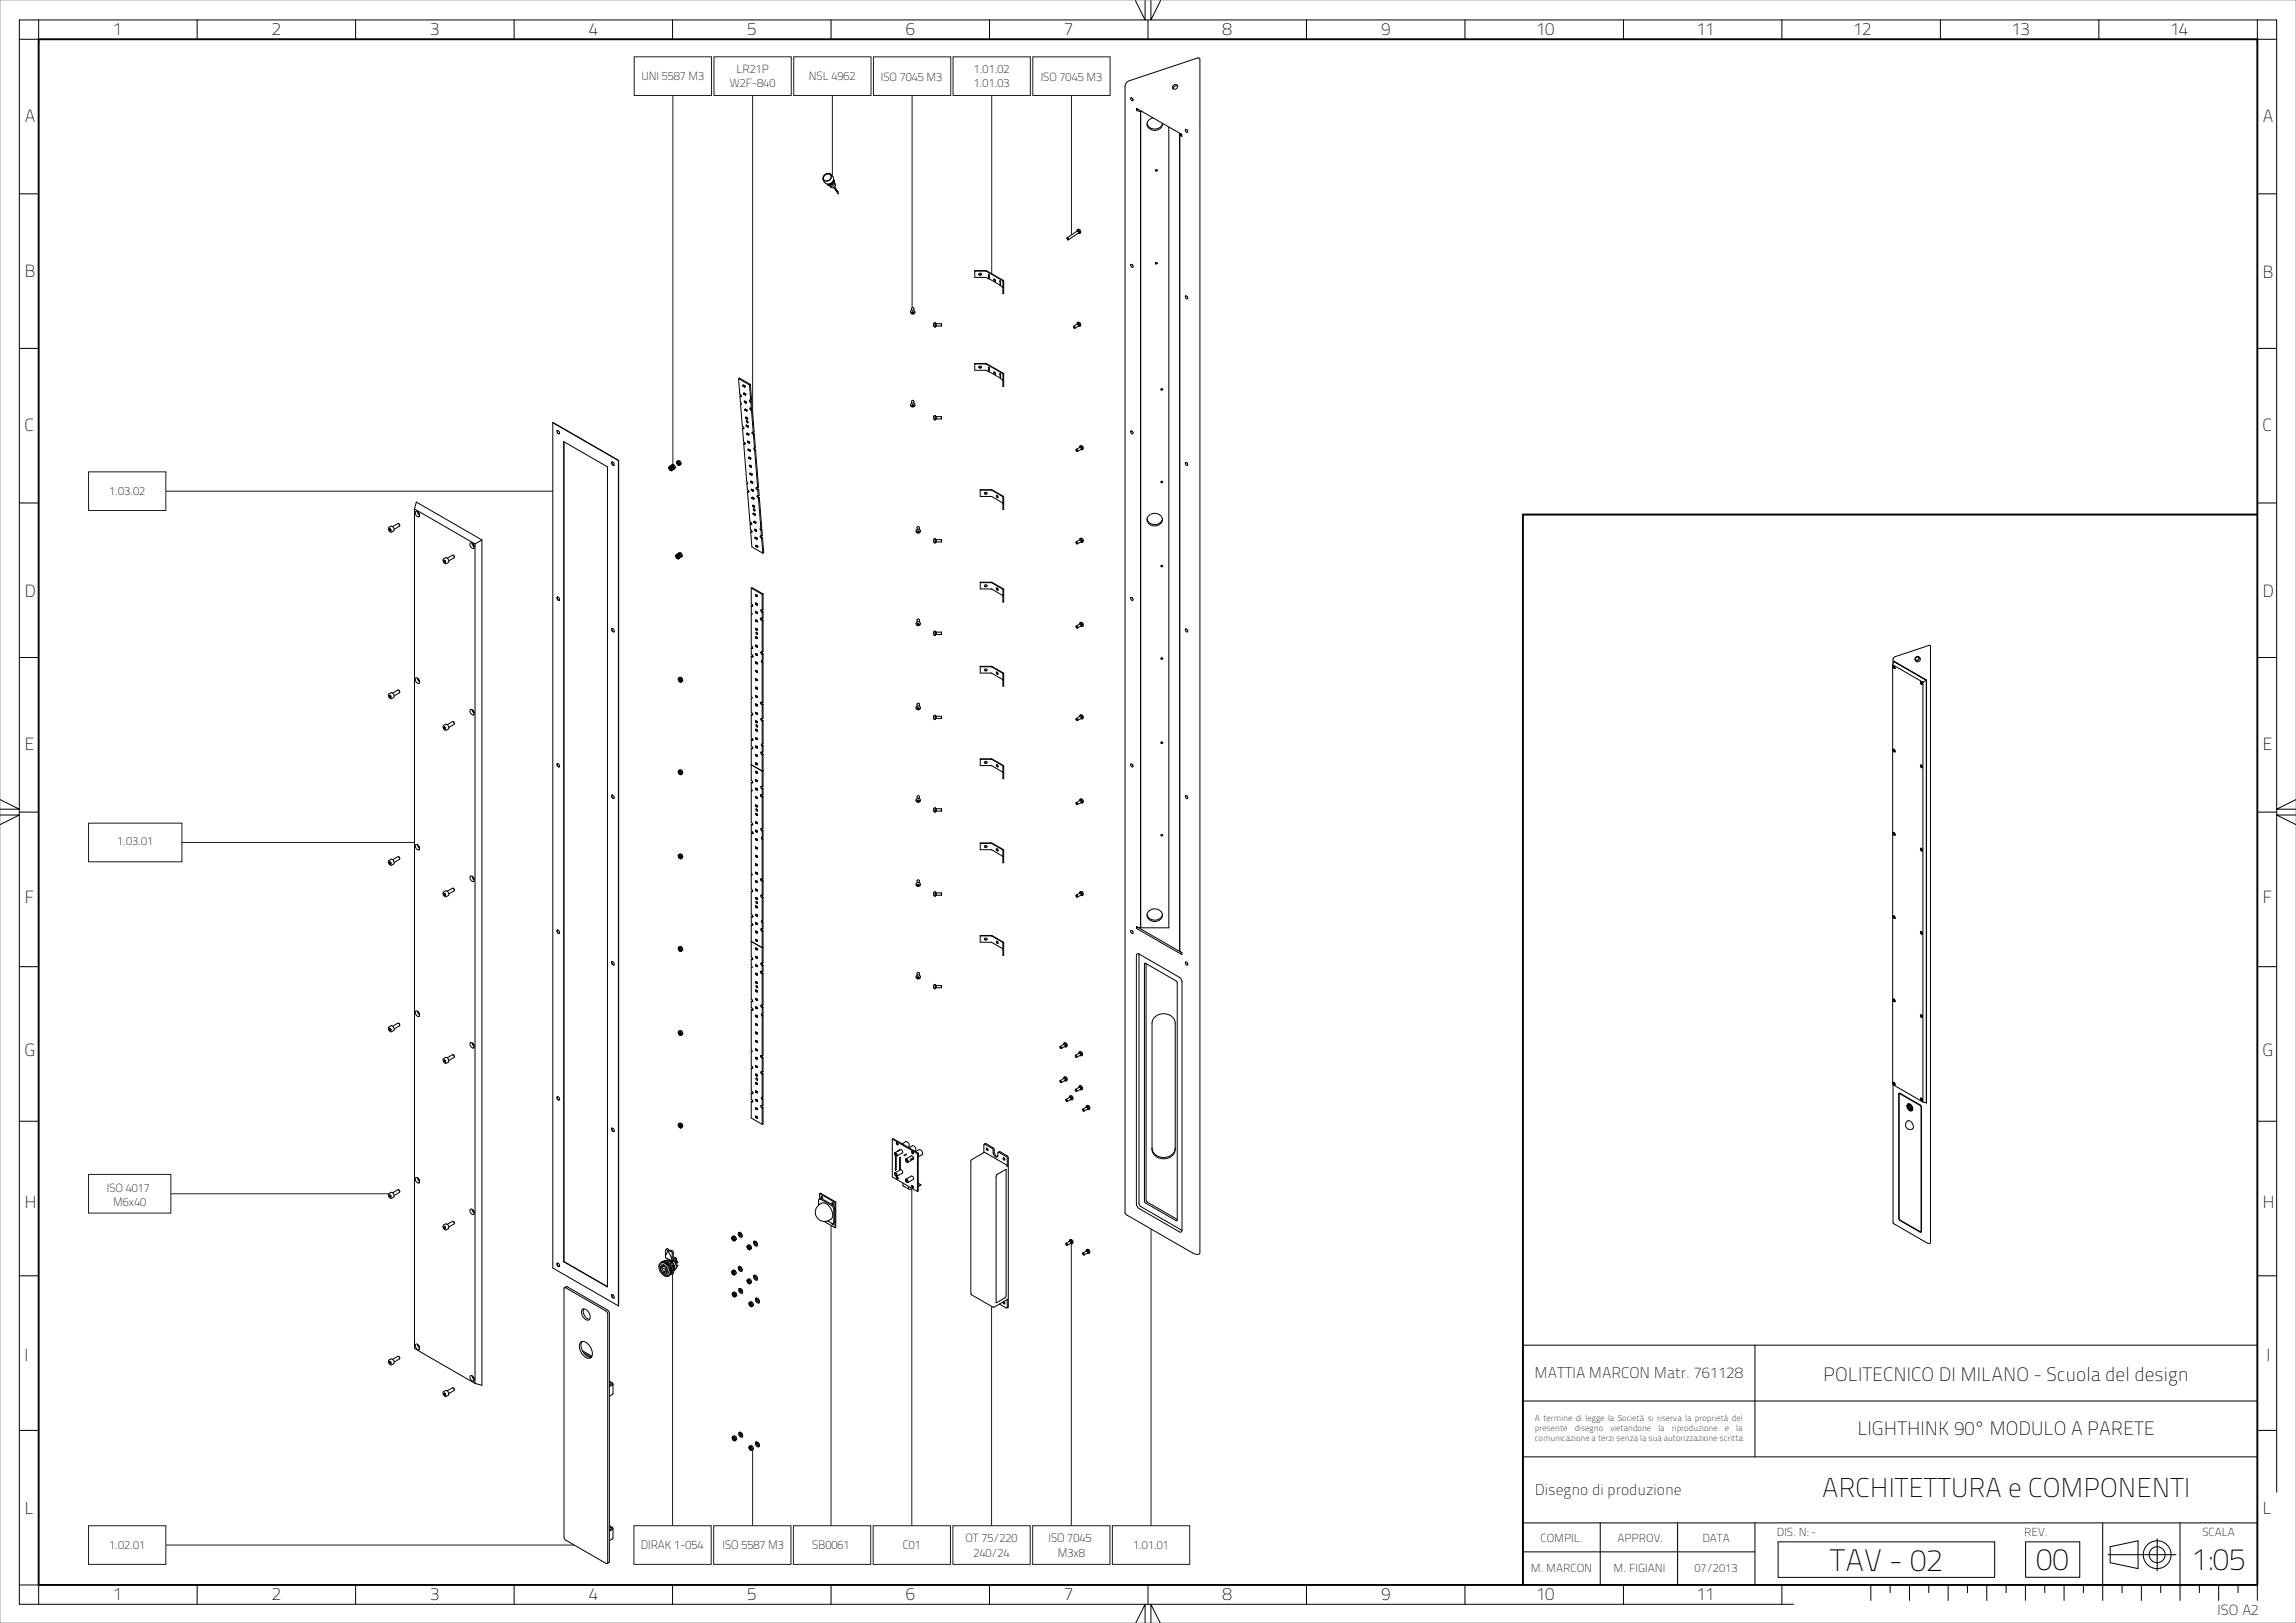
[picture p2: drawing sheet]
<svg xmlns="http://www.w3.org/2000/svg" width="594mm" height="420mm" viewBox="0 0 594 420" stroke-linecap="round" stroke-linejoin="round" font-family="sans-serif">
<defs><g id="words">
<g font-size="8">
<text x="473.4" y="406.4">TAV - 02</text>
<text x="526.8" y="406.3">00</text>
<text x="567.1" y="406.3">1:05</text>
</g>
<text font-size="7" x="471.4" y="387.5">ARCHITETTURA e COMPONENTI</text>
<g font-size="5">
<text x="471.7" y="357.4">POLITECNICO DI MILANO - Scuola del design</text>
<text x="480.5" y="371.4">LIGHTHINK 90° MODULO A PARETE</text>
</g>
<g font-size="4.5">
<text x="29.3" y="9.1">1</text>
<text x="70.3" y="9.1">2</text>
<text x="111.3" y="9.1">3</text>
<text x="152.3" y="9.1">4</text>
<text x="193.3" y="9.1">5</text>
<text x="234.3" y="9.1">6</text>
<text x="275.3" y="9.1">7</text>
<text x="316.3" y="9.1">8</text>
<text x="357.3" y="9.2">9</text>
<text x="397.5" y="9.2">10</text>
<text x="439" y="9.2">11</text>
<text x="479.5" y="9.2">12</text>
<text x="520.5" y="9.2">13</text>
<text x="561.5" y="9.2">14</text>
<text x="6.4" y="31.6">A</text>
<text x="585.4" y="31.7">A</text>
<text x="6.4" y="71.7">B</text>
<text x="585.3" y="71.9">B</text>
<text x="6.3" y="111.7">C</text>
<text x="585.3" y="111.7">C</text>
<text x="6.3" y="154.4">D</text>
<text x="585.3" y="154.4">D</text>
<text x="6.3" y="194">E</text>
<text x="585.3" y="194">E</text>
<text x="6.3" y="233.6">F</text>
<text x="585.3" y="233.6">F</text>
<text x="6.3" y="273.2">G</text>
<text x="585.3" y="273.2">G</text>
<text x="6.3" y="312.7">H</text>
<text x="585.3" y="312.7">H</text>
<text x="6.3" y="352.3">I</text>
<text x="586.4" y="352.3">I</text>
<text x="6.3" y="391.9">L</text>
<text x="585.3" y="391.9">L</text>
<text x="29.3" y="414.1">1</text>
<text x="70.3" y="414.1">2</text>
<text x="111.3" y="414.1">3</text>
<text x="152.3" y="414.1">4</text>
<text x="193.3" y="414.1">5</text>
<text x="234.3" y="414.1">6</text>
<text x="275.3" y="414.1">7</text>
<text x="316.3" y="414.1">8</text>
<text x="357.3" y="414.1">9</text>
<text x="397.5" y="414.1">10</text>
<text x="439" y="414.2">11</text>
</g>
<g font-size="4">
<text x="397" y="356.6">MATTIA MARCON Matr. 761128</text>
<text x="397.1" y="387">Disegno di produzione</text>
</g>
<text font-size="3.8" x="573.7" y="417.9">ISO A2</text>
<g font-size="3.1">
<text x="165.8" y="400.8">DIRAK 1-054</text>
<text x="186.9" y="400.8">ISO 5587 M3</text>
<text x="210.1" y="400.8">SB0061</text>
<text x="233.5" y="400.8">C01</text>
<text x="271.2" y="399">ISO 7045</text>
<text x="273.7" y="402.8">M3x8</text>
</g>
<g font-size="3">
<text x="165.9" y="20.6">UNI 5587 M3</text>
<text x="188.8" y="22.6">W2F-840</text>
<text x="190.5" y="18.9">LR21P</text>
<text x="209.2" y="20.6">NSL 4962</text>
<text x="227.9" y="20.9">ISO 7045 M3</text>
<text x="251.9" y="18.9">1.01.02</text>
<text x="251.9" y="22.6">1.01.03</text>
<text x="269.3" y="20.9">ISO 7045 M3</text>
<text x="28.3" y="128.2">1.03.02</text>
<text x="30.3" y="218.8">1.03.01</text>
<text x="27.6" y="308.4">ISO 4017</text>
<text x="29.3" y="312.1">M6x40</text>
<text x="28.3" y="400.8">1.02.01</text>
<text x="249.8" y="399.2">OT 75/220</text>
<text x="293.2" y="400.8">1.01.01</text>
<text x="398.5" y="399.1">COMPIL.</text>
<text x="418.5" y="399">APPROV.</text>
<text x="440.4" y="399.1">DATA</text>
<text x="459.7" y="397.6">DIS. N: -</text>
<text x="523.7" y="397.6">REV.</text>
<text x="569.8" y="397.6">SCALA</text>
<text x="251.8" y="402.8">240/24</text>
<text x="396" y="406.8">M. MARCON</text>
<text x="417.4" y="406.8">M. FIGIANI</text>
<text x="438.4" y="406.8">07/2013</text>
</g>
<g font-size="2.2">
<text x="397.1" y="367.7">A termine di legge la Società si riserva la proprietà del</text>
<text x="397.1" y="370.3">presente</text>
<text x="407.4" y="370.3">disegno</text>
<text x="416.6" y="370.3">vietandone</text>
<text x="429" y="370.3">la</text>
<text x="432.5" y="370.3">riproduzione</text>
<text x="446.2" y="370.3">e</text>
<text x="449.2" y="370.3">la</text>
<text x="397.1" y="372.9">comunicazione a terzi senza la sua autorizzazione scritta.</text>
</g>
</g></defs>
<!-- layer: 0 -->
<g fill="none" stroke="#000" stroke-width=".26">
<path d="M10 5.2v5h-5M51 5.2v5M92 5.2v5M133 5.2v5M174 5.2v5M215 5.2v5M256 5.2v5M296.2 .2v5l-2.4-5M297 5.2v5M297.8 .2v5l2.4-5M338 5.2v5M379 5.2v5"/>
<path d="M420 5.2v5M461 5.2v5M502 5.2v5M543 5.2v5M584 5.2v5h5M5 50.2h5M584 50.2h5M5 90.2h5M584 90.2h5M5 130.2h5M584 130.2h5M5 170.2h5"/>
<path d="M584 170.2h5M0 210.9h5l-5 2.5M0 206.9l5 2.5h-5M5 210.2h5M584 210.2h5M594 210.9h-5l5 2.5M594 206.9l-5 2.5h5M5 250.2h5M584 250.2h5M5 290.2h5M584 290.2h5M5 330.2h5"/>
<path d="M584 330.2h5M454 348.1v28.9M584 348.1h-190v62M5 370.2h5M394 377h190M394 362.6h190M584 370.2h5M394 394.1h190M414 394.1v16M434 394.1v16M454 394.1v16M460 399h56v9.2h-56z"/>
<path d="M524 399h14.1v9.2h-14.1zM544 394.1v20.1M558.1 398.2v.1M558.1 398.4v.1M558.1 398.6v.3M558.1 399v.1M558.1 399.1v.4M558.1 399.5v.1M558.1 399.7v.3M564 394.1v20.1M589 386.2v-381h-584v410h459M5 410.2h5v5"/>
<path d="M51 410.2v5M92 410.2v5M133 410.2v5M174 410.2v5M215 410.2v5M256 410.2v5M297 410.2v5M338 410.2v5M379 410.2v5M394 401.6h60M420 410.2v5M461 410.2v5"/>
<path d="M484 410.2v4M489 410.2v2M494 410.2v4M499 410.2v2M504 410.2v4M509 410.2v2M514 410.2v4M519 410.2v2M524 410.2v4M529 410.2v2M534 410.2v4M539 410.2v2"/>
<path d="M545.4 402.3h.1M545.6 402.3h.1M545.8 402.3h.3M545.9 400.3l7.2-1.6v7.2l-7.2-1.5zM546.1 402.3h.1M546.3 402.3h.3M546.7 402.3h.1M546.8 402.3h.3M547.2 402.3h.1M547.4 402.3h.3M547.7 402.3h.1M547.9 402.3h.3"/>
<path d="M548.3 402.3h.1M548.4 402.3h.3M548.8 402.3h.1M549 402.3h.3M549 410.2v2M549.3 402.3h.1M549.5 402.3h.3M549.9 402.3h.1M550 402.3h.3M550.4 402.3h.1M550.6 402.3h.3M550.9 402.3h.1"/>
<path d="M551.1 402.3h.3M551.5 402.3h.1M551.6 402.3h.3M552 402.3h.1M552.2 402.3h.3M552.5 402.3h.1M552.7 402.3h.3M553.1 402.3h.1M553.2 402.3h.3M553.6 402.3h.1M553.8 402.3h.3M554 410.2v4"/>
<path d="M554.1 402.3h.1M554.3 402.3h.3M554.7 402.3h.1M554.8 402.3h.3M555.2 402.3h.1M555.3 402.3h.3M555.7 402.3h.1M555.9 402.3h.3M556.3 402.3h.1M556.4 402.3h.3M556.8 402.3h.1M556.9 402.3h.3"/>
<path d="M557.3 402.3h.1M557.5 402.3h.3M557.9 402.3h.1M558 402.3h.3M558.1 400.1v.1M558.1 400.3v.3M558.1 400.6v.1M558.1 400.8v.3M558.1 401.2v.1M558.1 401.4v.3M558.1 401.8h.1M558.1 401.9v.3"/>
<path d="M558.1 402.3v.1M558.1 402.5v.3M558.1 402.9v.1M558.1 403v.3M558.1 403.4v.1M558.1 403.6v.3M558.1 404v.1M558.1 404.1v.3M558.1 404.5v.1M558.1 404.7v.3M558.1 405.1v.1M558.1 405.3v.3"/>
<path d="M558.1 405.6v.1M558.1 405.8v.3M558.1 406.2v.1M558.1 406.4v.1M558.4 402.3h.1M558.5 402.3h.3M558.9 402.3h.1M559 410.2v2M559.1 402.3h.3M559.5 402.3h.1M559.6 402.3h.3M560 402.3h.1"/>
<path d="M560.1 402.3h.3M560.5 402.3h.1M560.7 402.3h.3M561 402.3h.1M561.2 402.3h.3M561.6 402.3h.1M561.7 402.3h.3M562.1 402.3h.1M562.3 402.3h.3M562.6 402.3h.1M562.8 402.3h.1M569 410.2v2"/>
<path d="M574 410.2v4M579 410.2v2M584 410.2v4M293.8 420l2.4-4.8v4.8M297.8 420v-4.8l2.4 4.8"/>
<circle cx="558.1" cy="402.3" r="2.07"/>
<circle cx="558.1" cy="402.3" r="3.6"/>
</g>
<path d="M10 10.2h574v400h-574zM584 133.2h-190v276.9" fill="none" stroke="#000" stroke-width=".5"/>
<path d="M0 0v420h594v-420zM.1 0h593.9v419.9h-593.9z" fill="#000"/>
<!-- layer: Visible (ISO) -->
<g fill="none" stroke="#000" stroke-width=".26">
<path d="M291.5 21.3l.6-.4 17.8-5.9 .5 .2v309.2a1.51 1.51 0 0 1-1.9-.2l-17-9.8-.4-.6v-291.5zM292.6 25.3l.5 .3v.5l-.5-.3zM293 25.5l.1 .2M294 28.5v-.5l11.8 6.8v.5l-.6-.4v-.2h.4M294 28.5l1.4 .3M294.5 28.3l-.5 .2M295.1 28.6v211.5M296.8 31.9a2.08 2.08 0 0 0 1.9 1.5 2.08 2.08 0 0 0 2-1.5M298.3 30.5a1.62 1.62 0 0 0-1.6 1.8 1.62 1.62 0 0 0 1.9 1.4 1.84 1.84 0 0 0 2.1-1.8M302.4 32.9v207.2h-7.3M303.5 22.2a.64 .64 0 0 1 1.1-.1 .64 .64 0 0 1-.5 1 .53 .53 0 0 1-.7-.2 .53 .53 0 0 1 .1-.7zM304.7 22.3h-.8l-.4 .7"/>
<path d="M305.2 34.5v211.4l.4 .5M306.7 33.5l.5 .2v.6l-.5-.3zM307.1 33.6l.2 .3M213.2 45.5a.94 .94 0 0 1 1.1-.5 .94 .94 0 0 1 .7 1 .99 .99 0 0 1-1 .9 .99 .99 0 0 1-1-1zM214 47.6l.1 .2M214.1 47.6l.5 .1M214.1 47.8l.1 .2 1.1-.2M214.6 47.7l-.5 .1M215.2 47.7h-.6M215.2 47.7l.1 .1M215.5 47.2l-.9 .5M215.5 47.2l-.3 .5"/>
<path d="M215.6 46.6l-.1 .6M215.6 46.5l.2 .2M215.6 46.5l.3 .4M215.8 46.7l.1 .2M215.8 46.7l-.3 .5M215.8 48.5l1.1 1.6-1.2-1.6M215.8 47.1h.1M215.8 47.1a.81 .81 0 0 1-.3 1 .81 .81 0 0 1-1-.1M215.9 46.9l-.6 .9M215.9 48.4l.9 1.3-1-1.3M215.9 47.4a.71 .71 0 0 1-.1 1.1 .71 .71 0 0 1-1-.3M278.7 59.8l-.1-.2a.49 .49 0 0 1 .7 .2 .49 .49 0 0 1-.1 .6l-.2-.1"/>
<path d="M278.7 59.5a.56 .56 0 0 1 .8 .1 .56 .56 0 0 1-.1 .8M278.8 59.8h.3v.4M278.8 59.8h.1M278.8 59.8l.3 .4M299 44h.3v.2h-.3zM299 43.9h.3M252.2 70.2h2.9l4.3 2.4 .1 3.4h.2l-.2-3.4-4.3-2.5-3-.1v1.8h2.8l.7 .3M253.3 70.9l.4 .2 .2-.2M255.9 71.1h.1M255.9 71.1l-.2-.1v1.1M255.9 71.1l-.2 1M255.9 71.1l.1 1.1 2.8 1.6"/>
<path d="M257.2 72.2l.4 .5M258.7 72.7l.1 1.1M258.7 72.7h.1M258.7 72.7l.1 .1v1.1l.9 .5M258.8 72.7h-.1M258.8 73.8h.1M276 61.7l.2-.1 .2 .2v.2h-.1M276.1 61.6l.2 .4zM276.1 61.6l2.6-1.8 .3 .1 .1 .4-2.7 1.8M279.1 60.2h.1M292.6 68.4l.5 .3v.5l-.5-.3zM293 68.6l.1 .2"/>
<path d="M299 68h.3v.3h-.3zM299 68h.3M306.7 76.6l.5 .2v.6l-.5-.3zM307.1 76.7l.2 .3M191.1 98l.3 4 .4 .5-.1 .2-.3-.1M191.1 98l2.8 1.6M191.1 98l.2-.2 2.8 1.7M192.2 99.7l.5 .2M192.2 99.7l.1 .2 .4 .3M192.2 99.7l.6 .2M192.3 99.7l.3 .2M192.3 99.7h.1"/>
<path d="M192.3 99.9h.1M192.6 99.9v.1M192.7 99.9v.3M192.8 99.9l-.1 .3M192.8 99.9h-.1M193.9 99.6l.3 4M194.1 99.5l-.2 .1M194.1 99.5l.3 4-.2 .1M235.7 80.4a.56 .56 0 0 1 .8 0 .56 .56 0 0 1-.1 .8 .56 .56 0 0 1-.8-.3zM235.8 80.3l.1-.6 .2-.1 .3 .1v.6M235.9 81h.2M235.9 81h.1"/>
<path d="M235.9 80.9v.1M236 80.8l.1 .1M236.1 80.9h-.2M236.1 80.9h.1M236.1 81h.1M236.1 81l-.1 .1M236.1 80.9v.1M236.1 80.7v.2M236.1 80.7h.1M236.1 80.9v.3v-.2M236.2 80.9v.3M236.2 80.9h.1"/>
<path d="M236.2 81.2h.1M236.2 80.7h.1M236.2 80.7v.2M236.2 80.9v.1M236.2 81v.2M236.2 81h.1M236.3 80.9h.1M236.4 80.9v.1M236.4 81h.1M236.4 80.9h-.1M236.4 81h-.2M241.5 84.2h.1"/>
<path d="M241.5 84h.1M241.5 84l.2-.4 .3-.1v1.1h-.3l-.2-.4M241.5 84.1v.1M241.5 84v.1M241.5 84.1h.1M241.5 84.2v.1M241.5 83.9h.1M241.5 84.1l.1 .2M241.5 84.2l.1 .1M241.6 84.3h.1M241.6 83.8l-.1 .2M241.6 83.8l-.1 .1"/>
<path d="M241.6 83.8h.1M242 83.8h.1M242 84.3h.1M242.1 83.8v.5M242.1 84.3l.1 .1M242.2 83.8v.6M242.2 83.8h1.3M242.2 84.4h1.3M242.2 83.8h-.1M243.5 83.8v.6M252.2 94.2h2.9l4.3 2.5 .1 3.3h.2l-.2-3.4-4.3-2.5h-3v1.7h2.8l.7 .4M253.3 94.9l.4 .3 .2-.3"/>
<path d="M255.9 95.1l-.2 1.1M255.9 95.1l-.2-.1v1.2M255.9 95.1h.1M255.9 95.1l.1 1.1 2.8 1.6M257.2 96.3l.4 .5M258.7 96.8h.1M258.7 96.7l.1 .1v1.2l.9 .4M258.7 96.8l.1 1M258.8 96.7h-.1M258.8 97.8h.1M277.7 84.6l.2-.2 .2 .2v.3h-.2M277.8 84.5l.2 .4z"/>
<path d="M278.7 83.8l-.1-.1a.49 .49 0 0 1 .7 .1 .49 .49 0 0 1-.1 .6l-.2-.1M278.7 83.5a.56 .56 0 0 1 .8 .1 .56 .56 0 0 1-.1 .8M278.8 83.8l.3 .1v.3M278.8 83.8h.1M278.8 83.8l.3 .4M279.1 84.3l-.1-.3-.3-.2-.9 .6M279.1 84.3l-1 .6M279.1 84.2v.1M143 109.4l17.1 9.7M143 109.4l17 9.8M143 109.4v218.7l17 9.8M144.2 111.4l.5 .3v.6l-.5-.3z"/>
<path d="M144.2 111.4l.1 .6 .4 .2M145.8 114.3l11.4 6.5v212.2l-11.4-6.5zM145.9 114.3v212.2M158.3 119.6l.5 .3v.5l-.5-.3zM158.4 119.5v.7l.5 .2M160 119.2v218.7M160.1 119.1l-.1 .1M160.1 119.1l-.1 218.8M175.1 119.5v.4M175.1 119.9l.4 .4M175.2 119.3l.2 .2M175.2 119.3l.3-.1 .4 .2"/>
<path d="M175.2 119.3l-.1 .2M175.3 119.7l.3 .1v.4l-.3-.2zM175.3 119.7l.3 .4zM175.4 119.5h-.3M175.4 119.5l.3 .1M175.4 119.5l.4 .4M175.7 119.6l.1 .3M175.8 119.9v.4M175.8 119.9l.1 .3M175.9 119.4l-.2 .2M175.9 119.4l.3 .6M176.2 120l-.5 .5"/>
<path d="M176.2 120l-.3 .2M191.4 102.6l.2 1.5 .2 .4-.2 .1M191.6 104.6l.4 5.7 .2 .1M191.8 102.5l-.4 .1M191.8 104.5l-.2 .1M192.1 110.9l.3 3.4 .4 .5v.2l-.4-.2M192.2 110.4l.3 .4-.1 .2-.3-.1M192.4 101.8v.2M192.4 101.8l.4 .2M192.4 101.8l.5 .1M192.4 114.8l.8 9.9 .2 .4-.2 .1M192.4 102l.4 .2"/>
<path d="M192.4 101.8h.1M192.4 102h.1M192.5 110.8l-.4 .1M192.6 103.8v.3M192.6 103.8l.4 .3M192.6 103.8l.5 .2M192.6 103.9l.4 .2M192.6 104.1l.4 .2M192.6 103.9h.1M192.6 104v.1M192.6 104h.1M192.7 100.1h.1"/>
<path d="M192.7 105.9v.2M192.7 105.9l.5 .3M192.7 105.9l.6 .2M192.7 106.1l.5 .3M192.7 105.9h.1M192.8 106.1l.4 .3M192.8 106.1h.1M192.8 102h.1M192.8 102.2h.1M192.8 102v.2M192.8 114.8l-.2-.1-.2 .1M192.9 108v.2"/>
<path d="M192.9 108l.4 .2M192.9 108l.5 .2M192.9 108.2l.4 .2M192.9 108h.1M192.9 108.2h.1M192.9 101.9l-.1 .3M192.9 101.9l-.1 .1M193 104.1h.1M193 104.3h.1M193 104.1v.2M193.1 110.1v.2M193.1 110.1l.4 .2"/>
<path d="M193.1 110.1l.5 .1M193.1 110.3l.4 .2M193.1 110.1h.1M193.1 110.3h.1M193.1 104l-.1 .3M193.1 104l-.1 .1M193.1 106.2h.1M193.1 106.3h.1M193.2 106.2v.2M193.2 112.1v.3M193.2 112.1l.4 .3M193.2 112.1l.6 .2"/>
<path d="M193.2 112.2l.4 .2M193.2 112.4l.5 .2M193.2 112.2h.1M193.3 112.3h.1M193.3 106.1l-.1 .3M193.3 106.1l-.1 .1M193.3 108.9l.2 .4M193.3 108.2h.1M193.3 108.4h.1M193.3 108.2v.2M193.4 114.2v.2M193.4 114.2l.4 .3"/>
<path d="M193.4 114.2l.5 .2M193.4 114.2h.1M193.4 114.4l.4 .2M193.4 114.4h.1M193.4 108.2l-.1 .2M193.4 108.2h-.1M193.5 110.3h.1M193.5 110.5h.1M193.5 110.3v.2M193.5 116.3l.1 .2M193.5 116.3l.5 .2M193.5 116.3l.6 .1"/>
<path d="M193.6 116.5l.4 .2M193.6 116.3h.1M193.6 116.5h.1M193.6 110.2l-.1 .1M193.6 110.2l-.1 .3M193.6 112.4h.1M193.6 112.6h.1M193.6 112.4l.1 .2M193.7 118.4v.2l.5 .2M193.7 118.4l.4 .2M193.7 118.4l.6 .1M193.7 118.4h.1"/>
<path d="M193.7 118.6l.4 .2M193.7 118.6h.1M193.8 118.6h-.1M193.8 112.3l-.1 .3M193.8 112.3l-.2 .1M193.8 114.5h.1M193.8 114.6h.1M193.8 114.5v.2M193.9 114.4l-.1 .3M193.9 114.4l-.1 .1M194 116.5h.1M194 116.7h.1"/>
<path d="M194 116.5v.2M194.1 103.6l-.2-.1v.4l.4 .3M194.1 103.6h.1M194.1 103.6l.4 .4M194.1 116.4l-.1 .3M194.1 116.4l-.1 .1M194.1 118.6h.1M194.1 118.8h.1M194.1 118.6l.1 .2M194.2 105.6h-.2v.3l.4 .3M194.2 105.6l.2 .1M194.2 105.6l.4 .5"/>
<path d="M194.3 118.5l-.1 .3M194.3 118.5l-.2 .1M194.3 104.2l.1 1.5M194.4 106.2l.5 5.7M194.5 104l.1 1.6-.2 .1M194.5 104l-.2 .2M194.6 106.1l-.2 .1M194.6 106.1l.5 5.7-.2 .1M194.7 111.9l.4 .4M194.9 111.9l-.3-.1-.1 .2 .4 .5M194.9 112.5l.3 3.5M195.1 112.3l.3 3.5-.2 .2"/>
<path d="M195.1 112.3l-.2 .2M195.2 116l-.2 .1 .2 .4M195.2 115.9l.3 .4M195.2 116.5l.8 9.8M195.5 116.3l-.3 .2M195.5 116.3l.7 9.9-.2 .1M235.7 104.5a.56 .56 0 0 1 .8-.1 .56 .56 0 0 1-.1 .9 .56 .56 0 0 1-.8-.4zM235.8 104.3l.1-.6 .2-.1 .3 .1v.6M235.9 105l.2 .1M235.9 105h.1M236 104.9h.1M236.1 105.1h.1"/>
<path d="M236.1 104.9l-.2 .1M236.1 104.9h.1M236.1 105v.1M236.1 104.9v.1M236.1 104.8v.1M236.1 104.8h.1M236.1 105v.2v-.1M236.1 105h.1M236.2 105v.1M236.2 104.9h.1M236.2 104.9v.1M236.2 104.8h.1"/>
<path d="M236.2 104.8v.1M236.2 105.1h.1M236.2 104.9v.2M236.2 104.9l.1 .1M236.4 105h.1M236.4 105h-.1M241.5 108.2h.1M241.5 108h.1M241.5 108l.2-.4h.3v1.1l-.3-.1-.2-.4M241.5 108.1v.1M241.5 108.1h.1M241.5 108.2v.1"/>
<path d="M241.5 108.2l.1 .1M241.5 108v.1M241.6 108.3h.1M241.6 107.9h.1M241.6 108.2v.1M241.6 107.9l-.1 .1M242 108.4h1.5M242.1 107.8l.1 .6zM243.5 107.8h-1.5M243.5 107.8v.6M278.4 116.5l.1-.2 .2 .1 .1 .3-.2 .1M278.4 116.4l.3 .1v.3l-.3-.2z"/>
<path d="M278.5 116.3l.9-.6 .3 .2v.4l-.9 .5M279.3 115.8v-.2a.49 .49 0 0 1 .7 .1 .49 .49 0 0 1-.2 .7l-.2-.1M279.4 115.4a.56 .56 0 0 1 .8 .2 .56 .56 0 0 1-.2 .8M279.5 115.7l.3 .1-.1 .4M279.5 115.7l.3 .5M279.5 115.7h.1M279.8 116.2h-.1M292.6 111.5l.5 .3v.5l-.5-.3zM293 111.7l.1 .2M300.4 100.6h.3v.3h-.3zM300.4 100.6h.3M306.7 119.7l.5 .2v.6l-.5-.3z"/>
<path d="M307.1 119.8l.2 .3M100.6 136.5l.5-.3a.81 .81 0 0 1 .7 1.2l-.5 .3a.8 .8 0 0 1-.7-1.2zM100.7 137.1l.2 .3M101 137l.1 .1M101 137l-.3 .1M101 136.9v.1M101.1 137.1l-.2-.3-.2 .1v.2M101.1 137.1v.3h-.2M101.1 137.3l-.2 .1M101.6 136.3l1.3-.8 .4 .2v.5l-1.3 .8M103.1 135.5l.3 .5M107.2 131.7l.5-1.8 17 9.8"/>
<path d="M107.2 131.7v217.3l15.7 9M107.2 131.7l15.7 9.1M107.6 132.3a.92 .92 0 0 1 .8 1.4 .92 .92 0 0 1-.8-1.4zM108 132.4l.2 .5 .4 .5M108.2 132.6l.3 .4M124.7 139.7v218.8l-1.8-.5M124.7 139.7l-1.8 1.1M173.1 120.9v.4M173.1 121.3l.4 .4M173.2 120.7l-.1 .2M173.2 120.7l.2 .2M173.2 120.7l.3-.2 .4 .3"/>
<path d="M173.2 121l.3 .2 .1 .3-.3-.1zM173.3 121.1l.3 .4zM173.4 120.9h-.3M173.4 120.9l.2 .1M173.4 120.9l.3 .4M173.5 121.7l.2 .1M173.6 120.5v.1M173.6 121l.1 .3M173.7 121.3l.2 .2M173.7 121.3l.1 .4M173.7 120.3l.3-.2 .5 .3M173.7 120.3l.2 .2"/>
<path d="M173.7 120.3l-.1 .2M173.8 121.7h-.3M173.8 121.7l-.1 .1M173.8 120.7l.3 .2v.3M173.8 120.7l.3 .2v.2M173.9 121.5l-.1 .2M173.9 120.8l.3 .5M173.9 120.8l-.3 .2M173.9 120.5h-.3M173.9 120.5l.3 .1M173.9 120.5l.4 .4M174.2 121.3l-.5 .5"/>
<path d="M174.2 121.3l-.3 .2M174.2 120.6l.1 .3M174.3 120.9l.2 .3M174.3 120.9v.4M174.3 121.3v.2M174.5 121.2l-.2 .1M174.5 120.4l-.3 .2M174.5 120.4l.2 .6M174.7 121l-.2 .2M174.7 121l-.4 .5M175.5 120.3l.2 .2M175.8 120.3h-.3"/>
<path d="M175.8 120.3l-.1 .2M175.9 120.2l-.1 .1M193.2 125.2l.2 1.5 .4 .5-.1 .2-.3-.1M193.4 127.3l.6 7.8 .5 .5v.1l-.5-.1M193.4 125l-.2 .2M193.8 127.2l-.4 .1M193.9 120.4v.2M193.9 120.4l.4 .3M193.9 120.4l.5 .2M193.9 120.6l.4 .3M193.9 120.5h.1M193.9 120.6h.1"/>
<path d="M194 122.5l.6 .2M194 122.5l.5 .2M194 122.5l.1 .2 .4 .3M194 135.6l.2 1.5 .4 .5-.1 .2-.3-.1M194.1 122.5h.1M194.1 122.7l.4 .2M194.1 122.7h.1M194.2 124.6v.2M194.2 124.6l.4 .2M194.2 124.6l.5 .1M194.2 137.7l.3 3.8 2.8 1.7M194.2 124.8l.4 .2"/>
<path d="M194.2 124.6h.1M194.2 124.8h.1M194.3 120.7h.1M194.3 120.9h.1M194.3 120.7v.2M194.4 126.6l.5 .2M194.4 126.6l.4 .3M194.4 126.6v.3l.4 .2M194.4 126.7h.1M194.4 126.9h.1M194.4 120.6l-.1 .3M194.4 120.6l-.1 .1"/>
<path d="M194.5 122.7l-.1 .1M194.5 122.9h.1M194.5 122.7v.3M194.5 135.5l-.2-.1-.3 .2M194.5 128.7l.1 .2M194.5 128.7l.5 .3M194.5 128.7l.6 .2M194.6 128.9l.4 .3M194.6 128.7v.1M194.6 128.9h.1M194.6 122.7l-.1 .3M194.6 122.7h-.1"/>
<path d="M194.6 137.6l-.4 .1M194.6 124.8h.1M194.6 125h.1M194.6 124.8v.2M194.7 130.8v.2l.4 .3M194.7 130.8l.4 .2M194.7 130.8l.5 .2M194.7 130.8h.1M194.7 131h.1M194.7 124.7l-.1 .1M194.7 124.7l-.1 .3M194.8 126.9h.1"/>
<path d="M194.8 127.1h.1M194.8 126.9v.2M194.9 132.9v.2l.4 .2M194.9 132.9l.4 .2M194.9 132.9l.5 .1M194.9 132.9h.1M194.9 133.1h.1M194.9 126.8l-.1 .3M194.9 126.8l-.1 .1M194.9 129h.1M195 129.1v.1M195 129v.2"/>
<path d="M195 134.9v.3M195 134.9l.5 .3M195 134.9l.6 .2M195 135.2l.5 .2M195 135h.1M195.1 135.1h.1M195.1 128.9l-.1 .1M195.1 128.9l-.1 .3M195.1 131.7l.3 .4M195.1 131h.1M195.1 131.2h.1M195.1 131v.3"/>
<path d="M195.2 137v.2M195.2 137l.4 .3M195.2 137l.5 .2M195.2 137.2l.4 .3M195.2 137h.1M195.2 137.2h.1M195.2 131l-.1 .3M195.2 131h-.1M195.3 133.1h.1M195.3 133.3h.1M195.3 133.1v.2M195.4 139.1v.2"/>
<path d="M195.4 139.1l.4 .2M195.4 139.1l.5 .2M195.4 139.3l.4 .2M195.4 139.1h.1M195.4 139.3h.1M195.4 133l-.1 .3M195.4 133l-.1 .1M195.4 135.2h.1M195.4 135.4h.1M195.5 135.2v.2M195.6 135.1l-.1 .3M195.6 135.1l-.1 .1"/>
<path d="M195.6 137.3h.1M195.6 137.4h.1M195.6 137.3v.2M195.7 137.2l-.1 .3M195.7 137.2l-.1 .1M195.8 126.2h-.2v.2l.5 .4M195.8 126.2l.2 .1M195.8 139.3h.1M195.8 139.5h.1M195.8 139.3v.2M195.8 126.2l.5 .5M195.9 139.3l-.1 .2"/>
<path d="M195.9 139.3h-.1M196 128.3h-.1v.3l.3 .3M196 128.3l.2 .1M196 128.3l.4 .5M196.1 126.8l.1 1.6M196.2 128.9l.6 7.8M196.3 126.7l-.2 .1M196.3 126.7l.1 1.5-.2 .2M196.4 128.8l.7 7.7-.3 .2M196.4 128.8l-.2 .1M196.8 136.7l-.2 .1 .3 .4M196.9 138.7l-.2-.1v.3l.3 .4"/>
<path d="M196.9 138.7h.1M196.9 136.7l.2 .3M196.9 138.7l.4 .4M196.9 137.2l.1 1.5M197 139.3l.3 3.9M197.1 137l.1 1.6-.2 .1M197.1 137l-.2 .2M197.3 139.1l-.3 .2M197.3 139.1l.3 3.9-.3 .2M237.1 137.1a.56 .56 0 0 1 .9 0 .56 .56 0 0 1-.2 .8 .56 .56 0 0 1-.8-.3zM237.3 137v-.6l.3-.2 .2 .2 .1 .6M237.3 137.7h.2"/>
<path d="M237.3 137.7h.1M237.3 137.6v.1M237.4 137.5l.1 .1M237.5 137.6h-.2M237.5 137.6h.1M237.5 137.7h.1M237.5 137.7v.2M237.5 137.7l-.1 .1M237.5 137.5h.1M237.5 137.6v.1M237.5 137.4v.1M237.5 137.4h.1"/>
<path d="M237.5 137.9h.1M237.5 137.5v.1M237.5 137.6v.2M237.6 137.6v.2M237.6 137.5v.1M237.6 137.8h.1M237.6 137.4h.1M237.6 137.4v.1M237.6 137.6v.1M237.6 137.7v.2M237.6 137.6h.1M237.6 137.7h.1"/>
<path d="M237.6 137.6h.2M237.6 137.7l.1 .1M237.7 137.5l-.1 .1M237.8 137.6v.1M237.8 137.7h.1M237.8 137.7h-.2M241.5 139.8h.1M241.5 139.8l.2-.4h.3v1.1h-.3l-.2-.4M241.5 140h.1M241.5 139.9h.1M241.5 139.9v.1M241.5 140l.1 .1"/>
<path d="M241.6 139.7l-.1 .2M241.6 139.7l-.1 .1M241.6 139.7h.1M242.1 139.7l.1 .5zM243.5 139.6l-1.5 .1M243.5 139.6v.6M253.6 126.8h2.9l2.9 1.7 .1 3.4h.2l-.1-3.4-3-1.8h-3v1.8h2.9l3.2 1.7M254.7 127.6l.4 .2 .2-.2M257.9 128.2l.3 .5M279.3 139.7v-.2a.49 .49 0 0 1 .7 .2 .49 .49 0 0 1-.2 .7l-.2-.2M279.4 139.4a.56 .56 0 0 1 .8 .2 .56 .56 0 0 1-.2 .7M279.5 139.7l.3 .1v.3z"/>
<path d="M279.5 139.7h.1M296.8 134.3a2.08 2.08 0 0 0 1.9 1.5 2.08 2.08 0 0 0 2-1.5M297.3 133.3a1.97 1.97 0 0 1 2.2-.3 1.97 1.97 0 0 1 1.2 1.9 2.09 2.09 0 0 1-2.1 1.2 2.09 2.09 0 0 1-1.9-1.6l.1-.5zM300.4 124.6h.3v.3h-.3zM300.4 124.6h.3M114.7 144.7l.6-.4a.81 .81 0 0 1 .7 1.3l-.5 .3a.8 .8 0 0 1-.8-1.2zM114.9 145.3l.2 .3M115.1 145.1l.2 .2M115.1 145.1l-.2 .2M115.1 145.1h.1M115.3 145.3v.2l-.2 .1M115.3 145.4l-.2 .2"/>
<path d="M115.3 145.3l-.2-.3h-.2v.3M115.7 144.4l1.4-.7 .4 .2v.5l-1.4 .7M117.3 143.7l.2 .5M121.7 140.5a.92 .92 0 0 1 .8 1.4 .92 .92 0 0 1-.8-1.4zM122.1 140.5l.2 .6 .4 .4M122.4 140.8l.2 .4M122.9 140.8v217.2M144.2 154.5l.5 .3v.6l-.5-.3zM144.2 154.5l.1 .6 .4 .2M174.9 143.7v.4M174.9 144.1l.4 .4M175 143.5l-.1 .2"/>
<path d="M175 143.5l.2 .2M175 143.5l.3-.2 .4 .3M175.1 143.9l.3 .1v.4l-.3-.2zM175.1 143.9l.3 .4zM175.2 143.7h-.3M175.2 143.7l.2 .1M175.2 143.7l.3 .4M175.3 144.5l.2 .1M175.4 143.3v.1M175.4 143.8l.1 .3M175.5 144.1l.2 .2M175.5 144.1l.1 .4"/>
<path d="M175.6 143.1l.2-.1 .5 .2M175.6 143.1l.2 .2M175.6 143.1l-.2 .2M175.6 144.5h-.3M175.6 144.5l-.1 .1M175.6 143.5l.3 .2v.3M175.6 143.5l.4 .2-.1 .2M175.7 144.3l-.1 .2M175.7 143.6l-.3 .2M175.7 143.6l.3 .6M175.8 143.3h-.4M175.8 143.3l.2 .1"/>
<path d="M175.8 143.3l.3 .4M176 144.2l.1 .1M176 144.2l-.3 .1M176 144.2l-.5 .4M176 143.4l.1 .3M176.1 143.7l.2 .3M176.1 143.7v.4M176.1 144.1v.2M176.1 144.1l-.1 .1M176.3 144l-.2 .1M176.3 143.2l-.3 .2M176.3 143.2l.2 .6"/>
<path d="M176.5 143.8l-.2 .2M176.5 143.8l-.4 .5M194.4 152.2l.2-.1 2.8 1.6M194.4 159v8.1l.3 .6v.1l-.3-.1M194.4 152.2v4.1l.3 .5v.1l-.3-.1M194.4 156.8v1.7l.2 .4-.2 .1M194.4 152.2l2.8 1.6M194.6 158.9l-.2 .1M194.7 156.8h-.3M194.7 156.8h.1M195.4 156.3l.5 .3M195.4 158.5l.5 .2"/>
<path d="M195.4 153.9l.6 .2M195.4 156.1l.6 .2M195.4 158.3l.6 .2M195.4 153.9v.3M195.4 156.1v.2M195.4 158.3v.2M195.4 153.9l.5 .3M195.4 156.1l.5 .2M195.4 158.3l.5 .2M195.5 154.1l.4 .3M195.5 153.9v.1M195.5 156.1h.1"/>
<path d="M195.5 158.3h.1M195.5 154.1h.1M195.5 156.3h.1M195.5 158.5h.1M195.5 156.3l.4 .2M195.5 141.2l.4 .2M195.5 141.2l.6 .1M195.5 141.2v.2M195.5 141.4l.5 .2M195.5 141.2h.1M195.6 141.4h.1M195.8 154.4h.1"/>
<path d="M195.8 156.5h.1M195.8 158.7h.1M195.9 154.2h-.1M195.9 156.4h-.1M195.9 158.5h-.1M195.9 154.2v.2M195.9 156.3v.3M195.9 158.5v.2M195.9 141.4h.1M195.9 141.6h.1M195.9 141.4l.1 .2M196 154.1l-.1 .3"/>
<path d="M196 156.3l-.1 .3M196 158.5l-.1 .2M196 154.1l-.1 .1M196 156.3h-.1M196 158.5h-.1M196.1 141.3l-.1 .3M196.1 141.3l-.2 .1M196.9 159.9l.5 .6M196.9 159.9h-.1l-.1 .3 .5 .4M196.9 159.9l.3 .2M197 157.8l.4 .5M197.2 153.8v4.1"/>
<path d="M197.2 158.5v1.6M197.2 157.9l-.3-.1-.1 .2 .4 .5M197.4 153.7v4.1l-.2 .1M197.4 158.3v1.7l-.2 .1M197.4 158.3l-.2 .2M197.4 153.7l-.2 .1M241.5 140.1h.1M241.5 140.1v.1M241.5 140v.1M241.6 140.1h.1M242 140.2h1.5M253.6 150.8h2.9l2.9 1.6 .1 3.4h.2l-.2-3.4-2.9-1.7h-3v1.7h2.9l3 1.8"/>
<path d="M254.7 151.5l.4 .3 .2-.3M257.9 152.1l.3 .6M259.5 154.2h.2M278.4 140.4l.1-.2 .2 .1 .1 .3-.2 .1M278.4 140.3l.3 .1v.3l-.3-.1zM278.5 140.2l.9-.5 .3 .1v.4l-.9 .5M292.6 154.6l.5 .3v.5l-.5-.3zM293 154.7l.1 .3M300.4 146.4h.3v.2h-.3zM300.4 146.3h.3M100.6 179.6l.5-.3a.81 .81 0 0 1 .7 1.2l-.5 .3a.8 .8 0 0 1-.7-1.2zM101.6 179.4l1.3-.8 .4 .2v.5l-1.3 .8"/>
<path d="M103.1 178.6l.3 .5M107.6 175.4a.92 .92 0 0 1 .8 1.4 .92 .92 0 0 1-.8-1.4zM108 175.5l.2 .5 .4 .5M108.2 175.7l.3 .4M158.3 162.7l.5 .3v.5l-.5-.3zM158.4 162.6v.7l.5 .2M175.5 175.6v.4M175.5 176l.4 .4M175.7 175.4l-.2 .2M175.7 175.4l.2 .1M175.7 175.4l.3-.2 .4 .3M175.7 175.7l.3 .2v.3l-.3-.1z"/>
<path d="M175.8 175.8l.2 .1v.3l-.2-.2zM175.9 175.5l.3 .5M175.9 176.4l.2 .2M175.9 175.5l-.4 .1M175.9 175.5l.2 .2M176.1 175.7l.1 .3M176.2 176v.4M176.2 176l.2 .2M176.2 176.4l-.1 .2M176.2 176.4h-.3M176.4 176.2l-.2 .2M176.4 175.5l-.3 .2"/>
<path d="M176.4 175.5l.2 .6M176.6 176.1l-.5 .5M176.6 176.1l-.2 .1M194.4 167.7v1.6l.4 .6v.1l-.4-.1M194.4 169.9v10.3l.2 .4-.2 .1M194.4 169.9l.2-.2 .2 .2M194.7 167.7h-.3M194.7 167.7h.1M195.4 162.9l.5 .2M195.4 160.7l.5 .2M195.4 167.2l.5 .3M195.4 169.4l.5 .2"/>
<path d="M195.4 173.7l.5 .3M195.4 175.9l.5 .3M195.4 178.1l.5 .2M195.4 160.5l.6 .1M195.4 162.6l.6 .2M195.4 164.8l.6 .2M195.4 167l.6 .2M195.4 169.2l.6 .1M195.4 171.3l.6 .2M195.4 173.5l.6 .2M195.4 175.7l.6 .2M195.4 177.9l.6 .1"/>
<path d="M195.4 160.5v.2M195.4 162.6v.3M195.4 164.8v.2l.5 .3M195.4 167v.2M195.4 169.2v.2M195.4 171.3v.3l.5 .2M195.4 173.5v.2M195.4 175.7v.2M195.4 177.9v.2M195.4 160.5l.5 .2M195.4 162.6l.5 .3M195.4 164.8l.5 .2"/>
<path d="M195.4 167l.5 .2M195.4 169.2l.5 .2M195.4 171.3l.5 .3M195.4 173.5l.5 .3M195.4 175.7l.5 .2M195.4 177.9l.5 .2M195.5 167l.4 .2M195.5 169.2l.4 .2M195.5 169.4l.4 .2M195.5 171.6l.4 .2M195.5 160.5h.1M195.5 162.7h.1"/>
<path d="M195.5 164.8h.1M195.5 167h.1M195.5 169.2h.1M195.5 171.4h.1M195.5 173.5h.1M195.5 175.7h.1M195.5 177.9h.1M195.5 160.7h.1M195.5 162.8h.1M195.5 165h.1M195.5 167.2h.1M195.5 169.4h.1"/>
<path d="M195.5 171.5v.1M195.5 173.7h.1M195.5 175.9h.1M195.5 178.1h.1M195.8 163.6l.2 .4M195.8 160.9h.1M195.8 163.1h.1M195.8 165.2h.1M195.8 167.4h.1M195.8 169.6h.1M195.8 171.8h.1M195.8 173.9l.1 .1"/>
<path d="M195.8 176.1h.1M195.8 178.3h.1M195.9 160.7h-.1M195.9 162.9h-.1M195.9 165.1h-.1M195.9 167.2h-.1M195.9 169.4h-.1M195.9 171.6h-.1M195.9 173.8h-.1M195.9 175.9h-.1M195.9 178.1h-.1M195.9 160.7v.2"/>
<path d="M195.9 162.9v.2M195.9 165v.3M195.9 167.2v.3M195.9 169.4v.2M195.9 171.6v.2M195.9 173.8v.2M195.9 175.9v.3M195.9 178.1v.2M196 160.6l-.1 .3M196 162.8l-.1 .3M196 165l-.1 .3M196 167.2l-.1 .3"/>
<path d="M196 169.3l-.1 .3M196 171.5l-.1 .3M196 173.7l-.1 .3M196 175.9l-.1 .3M196 178l-.1 .3M196 160.6l-.1 .1M196 162.8l-.1 .1M196 165h-.1M196 167.2h-.1M196 169.3l-.1 .1M196 171.5l-.1 .1M196 173.7l-.1 .1"/>
<path d="M196 175.9h-.1M196 178l-.1 .1M197 168.7l.4 .5M197.2 171l.2 .4M197.2 171l-.2 .1 .2 .4M197.2 160.6v8.2M197.2 169.3v1.7M197.2 171.5v10.4M197.2 168.8l-.3-.1-.1 .1 .4 .5M197.4 160.5v8.1l-.2 .2M197.4 169.2v1.6l-.2 .2M197.4 171.4v10.3l-.2 .2"/>
<path d="M197.4 160.5l-.2 .1M197.4 169.2l-.2 .1M197.4 171.4l-.2 .1M237.1 161.1a.56 .56 0 0 1 .9-.1 .56 .56 0 0 1-.2 .9 .56 .56 0 0 1-.8-.4zM237.3 160.9v-.6l.3-.1 .2 .1 .1 .6M237.3 161.6l.2 .1M237.3 161.6h.1M237.4 161.5h.1M237.5 161.5h-.2M237.5 161.7h.1M237.5 161.5h.1M237.5 161.6v.1"/>
<path d="M237.5 161.5v.1M237.5 161.4v.1M237.5 161.4h.1M237.6 161.6v.2v-.1M237.6 161.5h.1M237.6 161.4h.1M237.6 161.4v.1M237.6 161.5v.1M237.6 161.6v.1M237.6 161.5h.2M237.6 161.7h.1M237.7 161.5h-.1"/>
<path d="M237.8 161.6h.1M237.8 161.6l-.2 .1M241.5 164h.1M241.5 163.8h.1M241.5 163.8l.2-.4 .3-.1v1.1h-.3l-.2-.4M241.5 163.9v.1M241.5 163.9h.1M241.5 164v.1M241.5 163.9l.1 .2M241.5 164l.1 .1M241.5 163.8v.1M241.6 164.1h.1"/>
<path d="M241.6 163.6l-.1 .2M241.6 163.6h.1M242 163.6h.1M242 164.2h.1M242.1 163.6v.6M242.1 164.2h.1M242.2 163.6v.6M242.2 163.6h1.3M242.2 164.2h1.3M242.2 163.6h-.1M243.5 163.6v.6M253.6 172.5l2.9 .1 2.9 1.6 .1 3.4h.2l-.1-3.4-3-1.8h-3v1.8h2.9l3.2 1.7"/>
<path d="M254.7 173.3l.4 .2 .2-.2M257.9 173.9l.3 .5M278.4 162.1l.2-.1 .2 .2v.3h-.2M278.4 162.1v.1M278.4 162.1l.3 .1v.3l-.3-.2zM278.5 162l.9-.6 .3 .2v.4l-.9 .5M279.3 161.5v-.2a.49 .49 0 0 1 .7 .2 .49 .49 0 0 1-.2 .6l-.2-.1M279.4 161.1a.56 .56 0 0 1 .8 .2 .56 .56 0 0 1-.2 .8M279.5 161.4l.3 .1-.1 .4M279.5 161.4l.3 .5M279.5 161.4h.1M279.8 161.9h-.1"/>
<path d="M300.4 170.3h.3v.3h-.3zM300.4 170.3h.3M306.7 162.8l.5 .2v.6l-.5-.3zM307.1 162.9l.2 .3M489.7 172v108.7l7.8 4.5M489.7 172l7.8 4.5M489.8 171.7v-1.3l.4-.4 9.2-3v154.6a.57 .57 0 0 1-.9 0l-8.7-5.2v-35.7M489.8 172.3l.4 .3v.4l-.4-.2zM489.9 171.1l8.5 4.9M489.9 171.1l-.2 .9M489.9 172.7l.1 .1M489.9 171.1h.1"/>
<path d="M490 172.3l-.1 .5 .4 .1M490.1 172.6v.1M490.1 172.6l-.2 .1M490.1 172.6h.1M490.1 172.7l-.1 .1M490.1 172.8h-.1M490.1 172.7l-.2-.1v.1M496.9 176.4l.4 .3v.4l-.4-.2zM497 176.8l.1 .1M497 176.4l-.1 .5 .5 .1M497.1 176.7l.1 .1M497.1 176.7l-.1 .1"/>
<path d="M497.1 176.7h.1M497.2 176.8l-.1 .1M497.2 176.8l-.2-.2v.2M497.5 176.5v108.7M498.4 176v109.4M498.4 176l-.9 .5M498.4 176h.1M100.7 180.2l.2 .3M101 180.1l.1 .1M101 180.1l-.3 .1M101 180v.1M101.1 180.2l-.2-.3h-.2v.3"/>
<path d="M101.1 180.2v.3h-.2M101.1 180.4l-.2 .1M114.7 187.8l.6-.4a.81 .81 0 0 1 .7 1.3l-.5 .2a.8 .8 0 0 1-.8-1.1zM114.9 188.4l.2 .3M115.1 188.2l.2 .2M115.1 188.2l-.2 .2M115.1 188.2h.1M115.3 188.4v.2l-.2 .1M115.3 188.5l-.2 .2M115.3 188.4l-.2-.3h-.2v.3M115.7 187.5l1.4-.7 .4 .2v.5l-1.4 .7M117.3 186.8l.2 .5"/>
<path d="M121.7 183.6a.92 .92 0 0 1 .8 1.4 .92 .92 0 0 1-.8-1.4zM122.1 183.6l.2 .6 .4 .4M122.4 183.9l.2 .4M144.2 197.6l.5 .3v.6l-.5-.3zM144.2 197.6l.1 .6 .4 .2M175.5 199.5v.5M175.5 200l.4 .4M175.7 199.3l-.2 .2M175.7 199.3l.2 .2M175.7 199.3l.3-.1 .4 .2M175.7 199.7l.3 .1v.4l-.3-.2zM175.8 199.7l.2 .1v.3l-.2-.1z"/>
<path d="M175.9 199.5l.3 .4M175.9 199.5h-.4M175.9 199.5l.2 .1M176.1 199.6l.1 .3M176.2 199.9v.5M176.2 199.9l.2 .3M176.4 199.4l-.3 .2M176.4 199.4l.2 .6M194.4 197.9l2.8 1.6 .2-.1M194.4 193.7v8.3l.3 .5v.1l-.3-.1M194.4 185v5.9l.4 .6-.1 .1-.3-.1M194.4 191.5v1.6l.3 .5v.2l-.3-.1"/>
<path d="M194.4 180.7v3.7l.3 .5v.2l-.3-.1M194.6 180.6l-.2 .1M194.7 184.9l-.3 .1M194.7 193.6l-.3 .1M194.7 193.6h.1M194.7 184.9h.1M194.8 191.5l-.2-.2-.2 .2M195.4 184.6l.5 .3M195.4 180.3l.5 .2M195.4 182.4l.5 .3M195.4 186.8l.5 .2M195.4 191.1l.5 .3"/>
<path d="M195.4 193.3l.5 .3M195.4 195.5l.5 .2M195.4 197.7l.5 .2M195.4 184.4l.6 .2M195.4 199.6l.6 .2M195.4 180l.6 .2M195.4 182.2l.6 .2M195.4 186.6l.6 .1M195.4 188.7l.6 .2M195.4 190.9l.6 .2M195.4 193.1l.6 .2M195.4 195.3l.6 .1"/>
<path d="M195.4 197.4l.6 .2M195.4 190.9l.5 .3M195.4 180v.3M195.4 182.2v.2M195.4 184.4v.2M195.4 186.6v.2M195.4 188.7v.3M195.4 190.9v.2M195.4 193.1v.2M195.4 195.3v.2M195.4 197.4v.3M195.4 199.6v.3"/>
<path d="M195.4 180l.5 .3M195.4 182.2l.5 .3M195.4 186.6l.5 .2M195.4 188.7l.5 .3M195.4 193.1l.5 .2M195.4 195.3l.5 .2M195.4 197.4l.5 .3M195.5 199.7l.4 .2M195.5 184.4l.4 .2M195.5 199.9l.4 .2M195.5 186.8l.4 .2M195.5 189l.4 .2"/>
<path d="M195.5 199.7h.1M195.5 180.1h.1M195.5 182.2h.1M195.5 184.4h.1M195.5 186.6h.1M195.5 188.8h.1M195.5 190.9v.1M195.5 193.1h.1M195.5 195.3h.1M195.5 197.5h.1M195.5 199.9h.1M195.5 180.3h.1"/>
<path d="M195.5 182.4h.1M195.5 184.6h.1M195.5 186.8h.1M195.5 189h.1M195.5 191.1h.1M195.5 193.3h.1M195.5 195.5h.1M195.5 197.7h.1M195.8 187.5l.2 .5M195.8 180.5h.1M195.8 182.6l.1 .1M195.8 184.8h.1"/>
<path d="M195.8 187h.1M195.8 189.2h.1M195.8 191.4h.1M195.8 193.5h.1M195.8 195.7h.1M195.8 197.9h.1M195.9 199.9h-.1M195.9 180.3h-.1M195.9 182.5h-.1M195.9 184.6h-.1M195.9 186.8h-.1M195.9 189h-.1"/>
<path d="M195.9 191.2h-.1M195.9 193.3h-.1M195.9 195.5h-.1M195.9 197.7h-.1M195.9 180.3v.2M195.9 182.5v.2M195.9 184.6v.3M195.9 186.8v.2M195.9 189v.2M195.9 191.2v.2M195.9 193.3v.3M195.9 195.5v.2"/>
<path d="M195.9 197.7v.2M195.9 199.9v.2M196 180.2l-.1 .3M196 182.4l-.1 .3M196 184.6l-.1 .3M196 186.7l-.1 .3M196 188.9l-.1 .3M196 191.1l-.1 .3M196 193.3l-.1 .3M196 195.4l-.1 .3M196 197.6l-.1 .3M196 199.8l-.1 .3"/>
<path d="M196 199.8l-.1 .1M196 180.2l-.1 .1M196 182.4l-.1 .1M196 184.6h-.1M196 186.7l-.1 .1M196 188.9l-.1 .1M196 191.1l-.1 .1M196 193.3h-.1M196 195.4l-.1 .1M196 197.6l-.1 .1M197 181.7l.4 .6M197 181.7h-.2v.3l.4 .4"/>
<path d="M197 181.7l.2 .2M197 185.9l.4 .6M197 194.6l.4 .6M197.2 192.6l.2 .4M197.2 192.6l-.2 .1 .2 .4M197.2 182.4v3.6M197.2 186.6v6M197.2 193.1v1.6M197.2 195.3v8.3M197.2 186l-.3-.1-.1 .2 .4 .5M197.2 194.7l-.3-.1-.1 .2 .4 .5M197.4 182.3v3.6l-.2 .1"/>
<path d="M197.4 186.5v5.9l-.2 .2M197.4 193v1.6l-.2 .1M197.4 195.2v8.3l-.2 .1M197.4 182.3l-.2 .1M197.4 186.5l-.2 .1M197.4 195.2l-.2 .1M197.4 193l-.2 .1M237.1 182.8a.56 .56 0 0 1 .9 0 .56 .56 0 0 1-.2 .8 .56 .56 0 0 1-.8-.3zM237.3 182.7v-.6l.3-.1 .2 .1 .1 .6M237.3 183.4h.1M237.3 183.3h.1M237.3 183.3v.1"/>
<path d="M237.4 183.2l.1 .1M237.4 183.4h.1M237.5 183.3h-.1M237.5 183.3h.1M237.5 183.4h.1M237.5 183.4v.2M237.5 183.4l-.1 .1M237.5 183.3v.1M237.5 183.1v.1M237.5 183.1h.1M237.5 183.6h.1M237.5 183.2v.1"/>
<path d="M237.5 183.3v.2M237.6 183.3v.2M237.6 183.2v.1M237.6 183.3h.1M237.6 183.5h.1M237.6 183.1h.1M237.6 183.1v.1M237.6 183.3v.1M237.6 183.4v.2M237.6 183.4h.1M237.6 183.4l.1 .1M237.7 183.4h-.1"/>
<path d="M237.7 183.2l-.1 .1M237.8 183.3v.1M237.8 183.4h.1M237.8 183.3h-.1M237.8 183.4h-.1M241.5 185.8h.1M241.5 185.5h.1M241.5 185.5l.2-.4h.3v1.1h-.3l-.2-.4M241.5 185.7h.1M241.5 185.6h.1M241.5 185.6v.1M241.5 185.8v.1"/>
<path d="M241.5 185.7v.1M241.5 185.7l.1 .1M241.6 185.8h.1M241.6 185.4v.1M241.6 185.4l-.1 .1M241.6 185.5l-.1 .1M242 185.9l1.5 .1M242.1 185.4l.1 .6zM243.5 185.4h-1.5M243.5 185.4v.6M253.6 196.5h2.9l2.9 1.7 .1 3.3h.2l-.1-3.4-3-1.7h-3v1.7h2.9l3.2 1.8M254.7 197.2l.4 .3 .2-.3"/>
<path d="M257.9 197.8l.3 .6M278.4 186.1l.1-.2 .2 .1 .1 .3-.2 .1M278.4 186l.3 .1v.3l-.3-.1zM278.5 185.9l.9-.5 .3 .2v.3l-.9 .5M279.3 185.4v-.2a.49 .49 0 0 1 .7 .2 .49 .49 0 0 1-.2 .7l-.2-.1M279.4 185.1a.56 .56 0 0 1 .8 .2 .56 .56 0 0 1-.2 .7M279.5 185.4l.3 .1-.1 .3M279.5 185.4l.3 .4M279.5 185.4h.1M279.8 185.8l-.1 .1M292.6 197.7l.5 .3v.5l-.5-.3zM293 197.8l.1 .3"/>
<path d="M300.4 192.1h.3v.3h-.3zM300.4 192h.3M489.8 193.9l.4 .2v.5l-.4-.3zM489.9 194.2l.1 .2M490 193.9l-.2 .4 .4 .2M490.1 194.2h.1M490.1 194.2h-.2M490.1 194.1v.1M490.1 194.2l-.1 .2M490.1 194.3l-.1 .1M490.1 194.2l-.2-.1v.1M490.3 194.5h-.1"/>
<path d="M496.9 198l.4 .2v.5l-.4-.3zM497 198.3l.1 .2M497 198l-.1 .4 .5 .2M497.1 198.2l.1 .1M497.1 198.2l-.1 .1M497.1 198.2h.1M497.2 198.3l-.1 .2M497.2 198.4l-.1 .1M497.2 198.3l-.2-.1v.1M107.6 218.5a.92 .92 0 0 1 .8 1.4 .92 .92 0 0 1-.8-1.4zM108 218.6l.2 .5 .4 .5M108.2 218.8l.3 .4"/>
<path d="M158.3 205.8l.5 .2v.6l-.5-.3zM158.4 205.7v.7l.5 .2M175.9 200.4l.2 .1M176.2 200.4l-.1 .1M176.2 200.4h-.3M176.4 200.2l-.2 .2M176.6 200l-.5 .5M176.6 200l-.2 .2M194.4 204.7v8.2l.3 .5v.1l-.3-.1M194.4 213.4v1.7l.4 .5v.1l-.4-.1M194.4 202.5v1.7l.2 .4-.2 .1M194.4 215.6v10.3l.2 .4-.2 .2"/>
<path d="M194.4 215.6l.2-.2 .2 .2M194.6 204.6l-.2 .1M194.7 202.5h-.3M194.7 213.4h-.3M194.7 213.4h.1M194.7 202.5h.1M195.4 208.6l.5 .2M195.4 202l.5 .3M195.4 204.2l.5 .3M195.4 206.4l.5 .2M195.4 210.7l.5 .3M195.4 212.9l.5 .3"/>
<path d="M195.4 215.1l.5 .2M195.4 219.4l.5 .3M195.4 201.8l.6 .2M195.4 204l.6 .2M195.4 206.2l.6 .1M195.4 208.3l.6 .2M195.4 210.5l.6 .2M195.4 212.7l.6 .2M195.4 214.9l.6 .1M195.4 217l.6 .2M195.4 219.2l.6 .2M195.4 201.8v.2"/>
<path d="M195.4 204v.2M195.4 206.2v.2M195.4 208.3v.3M195.4 210.5v.2M195.4 212.7v.2M195.4 214.9v.2M195.4 217v.3M195.4 219.2v.2M195.4 201.8l.5 .3M195.4 204l.5 .2M195.4 206.2l.5 .2M195.4 208.3l.5 .3"/>
<path d="M195.4 210.5l.5 .3M195.4 212.7l.5 .2M195.4 217l.5 .3M195.4 219.2l.5 .3M195.5 214.9l.4 .2M195.5 202l.4 .3M195.5 217.3l.4 .2M195.5 219.4l.4 .3M195.5 201.8h.1M195.5 204h.1M195.5 206.2h.1M195.5 208.4h.1"/>
<path d="M195.5 210.5v.1M195.5 212.7h.1M195.5 214.9h.1M195.5 217.1h.1M195.5 219.2v.1M195.5 202h.1M195.5 204.2h.1M195.5 206.4h.1M195.5 208.6h.1M195.5 210.7h.1M195.5 212.9h.1M195.5 215.1h.1"/>
<path d="M195.5 217.3h.1M195.5 219.4h.1M195.8 209.3l.2 .5M195.8 200.1h.1M195.8 202.2l.1 .1M195.8 204.4h.1M195.8 206.6h.1M195.8 208.8h.1M195.8 211h.1M195.8 213.1h.1M195.8 215.3h.1M195.8 217.5h.1"/>
<path d="M195.8 219.7h.1M195.9 202.1h-.1M195.9 204.2h-.1M195.9 206.4h-.1M195.9 208.6h-.1M195.9 210.8h-.1M195.9 212.9h-.1M195.9 215.1h-.1M195.9 217.3h-.1M195.9 219.5h-.1M195.9 202.1v.2M195.9 204.2v.3"/>
<path d="M195.9 206.4v.2M195.9 208.6v.2M195.9 210.8v.2M195.9 212.9v.3M195.9 215.1v.2M195.9 217.3v.2M195.9 219.5v.2M196 202l-.1 .3M196 204.2l-.1 .3M196 206.3l-.1 .3M196 208.5l-.1 .3M196 210.7l-.1 .3"/>
<path d="M196 212.9l-.1 .3M196 215l-.1 .3M196 217.2l-.1 .3M196 219.4l-.1 .3M196 202l-.1 .1M196 204.2h-.1M196 206.3l-.1 .1M196 208.5l-.1 .1M196 210.7l-.1 .1M196 212.9h-.1M196 215l-.1 .1M196 217.2l-.1 .1"/>
<path d="M196 219.4l-.1 .1M196.9 205.7l.5 .5M196.9 205.7l-.1-.1-.1 .3 .5 .4M196.9 205.7l.3 .1M197 203.5l.4 .5M197 214.4l.4 .5M197.2 216.7l.2 .4M197.2 216.7l-.2 .1 .2 .4M197.2 204.2v1.6M197.2 206.3v8.2M197.2 215.1v1.6M197.2 217.2v10.4"/>
<path d="M197.2 203.6l-.3-.1-.1 .2 .4 .5M197.2 214.5l-.3-.1-.1 .1 .4 .6M197.4 204v1.7l-.2 .1M197.4 206.2v8.2l-.2 .1M197.4 214.9v1.7l-.2 .1M197.4 217.1v10.3l-.2 .2M197.4 204l-.2 .2M197.4 206.2l-.2 .1M197.4 214.9l-.2 .2M197.4 217.1l-.2 .1M237.1 206.8a.56 .56 0 0 1 .9-.1 .56 .56 0 0 1-.2 .9 .56 .56 0 0 1-.8-.4zM237.3 206.6v-.6l.3-.1 .2 .1 .1 .6"/>
<path d="M237.3 207.3l.2 .1M237.3 207.3h.1M237.4 207.2h.1M237.5 207.2l-.2 .1M237.5 207.2h.1M237.5 207.4h.1M237.5 207.4v.1M237.5 207.4h-.1M237.5 207.2v.2M237.5 207.5h.1M237.5 207.2v.1M237.5 207.3v.2"/>
<path d="M237.5 207.3h.1M237.6 207.3v.2M237.6 207.3h.1M237.6 207.5h.1M237.6 207.2v.2M237.6 207.2l-.1-.1v.1M237.6 207.4v.1M237.6 207.2h.1M237.6 207.4h.1M237.6 207.2l.2 .1M237.7 207.2h-.1M237.8 207.3h.1"/>
<path d="M237.8 207.3l-.2 .1M241.5 209.7v.1M241.5 209.5h.1M241.5 209.7h.1M241.5 209.5l.2-.4 .3-.1v1.2l-.3-.1-.2-.4M241.5 209.6v.1M241.5 209.6h.1M241.5 209.6l.1 .2M241.5 209.7l.1 .1M241.5 209.5v.1M241.6 209.8h.1M241.6 209.4l-.1 .1"/>
<path d="M241.6 209.4h.1M242 209.9h1.5M242.1 209.3l.1 .6zM243.5 209.3h-1.5M243.5 209.3v.6M253.6 218.3h2.9l2.9 1.6 .1 3.4h.2l-.1-3.4-3-1.7-3-.1v1.8h2.9l3.2 1.7M254.7 219l.4 .2 .2-.2M257.9 219.6l.3 .5M278.4 207.9l.1-.2 .2 .1 .1 .3-.2 .1M278.4 207.8l.3 .1v.3l-.3-.1zM278.5 207.7l.9-.5 .3 .1v.4l-.9 .5M279.3 207.2v-.2a.49 .49 0 0 1 .7 .2 .49 .49 0 0 1-.2 .6l-.2-.1"/>
<path d="M279.4 206.8a.56 .56 0 0 1 .8 .2 .56 .56 0 0 1-.2 .8M279.5 207.1l.3 .2-.1 .3M279.5 207.1l.3 .5M279.5 207.1h.1M279.8 207.6h-.1M300.4 216h.3v.3h-.3zM300.4 216h.3M306.7 205.9l.5 .2v.6l-.5-.3zM307.1 206l.2 .3M489.8 215.4l.4 .3v.4l-.4-.2zM490 215.4l-.1 .5 .4 .1M490.1 215.7v.1"/>
<path d="M490.1 215.7l-.2 .1M490.1 215.7h.1M490.1 215.8l-.1 .1-.1-.1M490.1 215.8l-.2-.1v.1M496.9 219.5l.4 .2v.5l-.4-.2zM497 219.5l-.1 .5 .5 .1M497.1 219.8l.1 .1M497.1 219.8l-.1 .1M497.1 219.8h.1M497.2 219.9v.1l-.2-.1M497.2 219.9l-.2-.2v.2M100.6 222.7l.5-.3a.81 .81 0 0 1 .7 1.2l-.5 .3a.8 .8 0 0 1-.7-1.2z"/>
<path d="M100.7 223.3v-.3h.2l.2 .3v.3h-.2M100.7 223.3l.2 .3M101 223.2l.1 .1M101 223.2l-.3 .1M101 223.1v.1M101.1 223.5l-.2 .1M101.6 222.5l1.3-.8 .4 .2v.5l-1.3 .8M103.1 221.7l.3 .5M114.7 230.9l.6-.4a.81 .81 0 0 1 .7 1.3l-.5 .2a.8 .8 0 0 1-.8-1.1zM114.9 231.5l.2 .3M115.1 231.3l.2 .2M115.1 231.3l-.2 .2"/>
<path d="M115.1 231.3h.1M115.3 231.5v.2l-.2 .1M115.3 231.6l-.2 .2M115.3 231.5l-.4-.3v.3M115.7 230.6l1.4-.7 .4 .2v.4l-1.4 .8M117.3 229.9l.2 .5M121.7 226.7a.92 .92 0 0 1 .8 1.4 .92 .92 0 0 1-.8-1.4zM122.1 226.7l.2 .6 .4 .4M122.4 227l.2 .4M175.5 221.3v.4M175.5 221.7l.4 .4M175.7 221.1l-.2 .2"/>
<path d="M175.7 221.1l.2 .2M175.7 221.1l.3-.2 .4 .3M175.7 221.4l.3 .2v.4l-.3-.2zM175.8 221.5l.2 .1v.3l-.2-.1zM175.9 221.3l.3 .4M175.9 222.1l.2 .2M175.9 221.3h-.4M175.9 221.3l.2 .1M176.1 221.4l.1 .3M176.2 221.7v.4M176.2 221.7l.2 .2M176.2 222.1l-.1 .2"/>
<path d="M176.2 222.1h-.3M176.4 221.9l-.2 .2M176.4 221.2l-.3 .2M176.4 221.2l.2 .6M176.6 221.8l-.5 .5M176.6 221.8l-.2 .1M194.4 239.4v8.3l.3 .5v.2l-.3-.1M194.4 230.7v6l.4 .5-.1 .1-.3-.1M194.4 237.2v1.6l.3 .5v.2l-.3-.1M194.4 226.5v3.6l.3 .5v.2l-.3-.1M194.6 226.3l-.2 .2M194.7 230.6l-.3 .1"/>
<path d="M194.7 230.6h.1M194.7 239.3l-.3 .1M194.8 237.2l-.2-.2-.2 .2M195.4 223.8l.5 .2M195.4 226l.5 .2M195.4 230.3l.5 .3M195.4 232.5l.5 .2M195.4 236.9l.5 .2M195.4 239l.5 .3M195.4 221.4l.6 .2M195.4 223.6l.6 .2M195.4 225.7l.6 .2"/>
<path d="M195.4 227.9l.6 .2M195.4 230.1l.6 .2M195.4 232.3l.6 .2M195.4 234.5l.6 .1M195.4 236.6l.6 .2M195.4 238.8l.6 .2M195.4 221.4v.2l.5 .3M195.4 223.6v.2M195.4 225.7v.3M195.4 227.9v.3l.5 .2M195.4 230.1v.2M195.4 232.3v.2"/>
<path d="M195.4 234.5v.2M195.4 236.6v.3M195.4 238.8v.2M195.4 221.4l.5 .2M195.4 223.6l.5 .2M195.4 225.7l.5 .3M195.4 227.9l.5 .3M195.4 230.1l.5 .2M195.4 232.3l.5 .2M195.4 234.5l.5 .2M195.4 236.6l.5 .3M195.4 238.8l.5 .2"/>
<path d="M195.5 230.1l.4 .3M195.5 232.3l.4 .2M195.5 234.7l.4 .2M195.5 221.4h.1M195.5 223.6h.1M195.5 225.8h.1M195.5 227.9v.1M195.5 230.1h.1M195.5 232.3h.1M195.5 234.5h.1M195.5 236.7h.1M195.5 238.8h.1"/>
<path d="M195.5 221.6h.1M195.5 223.8h.1M195.5 226h.1M195.5 228.1h.1M195.5 230.3h.1M195.5 232.5h.1M195.5 234.7h.1M195.5 236.8h.1M195.5 239h.1M195.5 236.8l.4 .3M195.8 233.3l.2 .4M195.8 221.8h.1"/>
<path d="M195.8 224h.1M195.8 226.2h.1M195.8 228.4h.1M195.8 230.5h.1M195.8 232.7h.1M195.8 234.9h.1M195.8 237.1h.1M195.8 239.2h.1M195.9 221.6l-.1 .1M195.9 223.8h-.1M195.9 226h-.1M195.9 228.2h-.1"/>
<path d="M195.9 230.4h-.1M195.9 232.5h-.1M195.9 234.7h-.1M195.9 236.9h-.1M195.9 239.1h-.1M195.9 221.6v.3M195.9 223.8v.2M195.9 226v.2M195.9 228.2v.2M195.9 230.3v.3M195.9 232.5v.2M195.9 234.7v.2"/>
<path d="M195.9 236.9v.2M195.9 239v.3M196 239h-.1M196 221.6l-.1 .3M196 223.8l-.1 .2M196 225.9l-.1 .3M196 228.1l-.1 .3M196 230.3l-.1 .3M196 232.5l-.1 .2M196 234.6l-.1 .3M196 236.8l-.1 .3M196 239l-.1 .3"/>
<path d="M196 221.6h-.1M196 223.8h-.1M196 225.9l-.1 .1M196 228.1l-.1 .1M196 230.3h-.1M196 232.5h-.1M196 234.6l-.1 .1M196 236.8l-.1 .1M197 227.4l.4 .6M197 227.4h-.2v.3l.4 .4M197 227.4l.2 .2M197 231.6l.4 .6"/>
<path d="M197.2 238.3l.2 .4M197.2 238.3l-.2 .1 .2 .4M197.2 228.1v3.6M197.2 232.3v6M197.2 238.8v1.6M197.2 231.7l-.3-.1-.1 .2 .4 .5M197.4 228v3.6l-.2 .1M197.4 232.2v6l-.2 .1M197.4 238.7v1.6l-.2 .1M197.4 228l-.2 .1M197.4 232.2l-.2 .1M197.4 238.7l-.2 .1"/>
<path d="M237.1 228.5a.56 .56 0 0 1 .9 0 .56 .56 0 0 1-.2 .8 .56 .56 0 0 1-.8-.3zM237.3 228.4v-.6l.3-.1 .2 .1 .1 .6M237.3 229.1h.2M237.3 229.1h.1M237.3 229v.1M237.4 228.9l.1 .1M237.5 229h-.2M237.5 229h.1M237.5 229.1h.1M237.5 229.1l-.1 .1M237.5 229v.1M237.5 228.8v.2"/>
<path d="M237.5 228.8h.1M237.5 229.3h.1M237.5 229.2v.1M237.5 229v.3M237.6 229v.3M237.6 229h.1M237.6 229.3h.1M237.6 228.8h.1M237.6 228.8v.2M237.6 229v.1M237.6 229.1v.2M237.6 229.1h.1"/>
<path d="M237.6 229h.2M237.6 229.1l.1 .1M237.7 228.9l-.1 .1M237.8 229v.1M237.8 229.1h.1M237.8 229.1h-.2M241.5 231.5h.1M241.5 231.3h.1M241.5 231.3l.2-.5h.3v1.1h-.3l-.2-.4M241.5 231.4v.1M241.5 231.4h.1M241.5 231.5v.1"/>
<path d="M241.5 231.2h.1M241.5 231.4l.1 .1M241.5 231.5l.1 .1M241.6 231.6h.1M241.6 231.1l-.1 .2M241.6 231.5v.1M241.6 231.1l-.1 .1M241.6 231.1h.1M242 231.6h.1M242.1 231.6l.1-.5v.6M242.1 231.6l.1 .1M242.2 231.7h1.3"/>
<path d="M243.5 231.1h-1.5M243.5 231.1v.6M278.4 231.8l.2-.1 .2 .2v.3l-.2-.1M278.4 231.8h.1M278.4 231.7l.3 .2v.2l-.3-.1zM278.5 231.6l.9-.5 .3 .2v.3l-.9 .6M279.3 231.1v-.2a.49 .49 0 0 1 .7 .2 .49 .49 0 0 1-.2 .7l-.2-.1M279.4 230.8a.56 .56 0 0 1 .8 .2 .56 .56 0 0 1-.2 .8M279.5 231.1h.1M279.5 231.1l.3 .1-.1 .4M279.5 231.1l.3 .4M279.8 231.5l-.1 .1"/>
<path d="M294.5 240h.1M296.8 236.7a2.08 2.08 0 0 0 1.9 1.4 2.08 2.08 0 0 0 2-1.4M297.3 235.7a1.97 1.97 0 0 1 2.2-.4 1.97 1.97 0 0 1 1.2 2 2.09 2.09 0 0 1-2.1 1.2 2.09 2.09 0 0 1-1.9-1.7l.1-.4zM489.8 237l.4 .2v.5l-.4-.3zM489.9 237.3l.1 .2M490 237l-.1 .4 .4 .2M490.1 237.3h.1M490.1 237.3h-.2M490.1 237.2v.1M490.1 237.3l-.1 .2M490.1 237.5h-.1M490.1 237.3l-.1-.1-.1 .1"/>
<path d="M144.2 240.7l.5 .3v.6l-.5-.3zM144.2 240.7l.1 .6 .4 .2M158.3 248.9l.5 .2v.6l-.5-.3zM158.4 248.8v.7l.5 .2M175.5 245.2v.5M175.5 245.7l.4 .4M175.7 245l-.2 .2M175.7 245l.2 .2M175.7 245l.3-.1 .4 .2M175.7 245.4l.3 .2v.3l-.3-.2zM175.8 245.4l.2 .2v.2l-.2-.1zM175.9 245.2l.3 .4"/>
<path d="M175.9 246.1l.2 .1M175.9 245.2h-.4M175.9 245.2l.2 .1M176.1 245.3l.1 .3M176.2 245.6v.5M176.2 245.6l.2 .3M176.2 246.1l-.1 .1M176.2 246.1h-.3M176.4 245.9l-.2 .2M176.4 245.1l-.3 .2M176.4 245.1l.2 .6M176.6 245.7l-.5 .5"/>
<path d="M176.6 245.7l-.2 .2M194.4 243.6l2.8 1.6 .2-.1M194.4 250.4v8.2l.3 .5v.1l-.3-.1M194.4 259.1v1.7l.4 .5v.2l-.4-.2M194.4 248.3v1.6l.2 .4-.2 .1M194.6 250.3l-.2 .1M194.7 259.1h-.3M194.7 248.2l-.3 .1M194.7 259.1h.1M194.7 248.2h.1M195.4 245.6l.5 .2M195.4 247.7l.5 .3"/>
<path d="M195.4 252.1l.5 .2M195.4 254.3l.5 .2M195.4 256.5l.5 .2M195.4 258.6l.5 .3M195.4 241.2l.5 .3M195.4 243.4l.5 .2M195.4 245.3l.6 .2M195.4 247.5l.6 .2M195.4 249.7l.6 .2M195.4 251.9l.6 .2M195.4 254l.6 .2M195.4 256.2l.6 .2"/>
<path d="M195.4 258.4l.6 .2M195.4 241l.6 .2M195.4 243.2l.6 .1M195.4 241v.2M195.4 243.2v.2M195.4 245.3v.3M195.4 247.5v.2M195.4 249.7v.2M195.4 251.9v.2M195.4 254v.3M195.4 256.2v.3M195.4 258.4v.2"/>
<path d="M195.4 245.3l.5 .3M195.4 247.5l.5 .3M195.4 249.7l.5 .2M195.4 251.9l.5 .2M195.4 254l.5 .3M195.4 256.2l.5 .3M195.4 258.4l.5 .2M195.4 241l.5 .2M195.4 243.2l.5 .2M195.5 245.4l.4 .2M195.5 247.7l.4 .3M195.5 249.9l.4 .2"/>
<path d="M195.5 245.4h.1M195.5 247.5v.1M195.5 249.7h.1M195.5 251.9h.1M195.5 254.1h.1M195.5 256.3h.1M195.5 258.4h.1M195.5 241h.1M195.5 243.2h.1M195.5 245.6h.1M195.5 247.7h.1M195.5 249.9h.1"/>
<path d="M195.5 252.1h.1M195.5 254.3h.1M195.5 256.4h.1M195.5 258.6h.1M195.5 241.2h.1M195.5 243.4h.1M195.8 255l.2 .5M195.8 245.8h.1M195.8 248h.1M195.8 250.1h.1M195.8 252.3h.1M195.8 254.5h.1"/>
<path d="M195.8 256.7h.1M195.8 258.8h.1M195.8 241.4h.1M195.8 243.6h.1M195.9 245.6h-.1M195.9 247.8h-.1M195.9 249.9l-.1 .1M195.9 252.1h-.1M195.9 254.3h-.1M195.9 256.5h-.1M195.9 258.7h-.1M195.9 241.2h-.1"/>
<path d="M195.9 243.4h-.1M195.9 241.2v.3M195.9 243.4v.2M195.9 245.6v.2M195.9 247.8v.2M195.9 249.9v.3M195.9 252.1v.2M195.9 254.3v.2M195.9 256.5v.2M195.9 258.6v.3M196 245.5l-.1 .3M196 245.5l-.1 .1"/>
<path d="M196 241.2l-.1 .3M196 243.3l-.1 .3M196 247.7l-.1 .3M196 249.9l-.1 .3M196 252.1l-.1 .2M196 254.2l-.1 .3M196 256.4l-.1 .3M196 258.6l-.1 .3M196 247.7l-.1 .1M196 249.9h-.1M196 252.1h-.1M196 254.2l-.1 .1"/>
<path d="M196 256.4l-.1 .1M196 258.6h-.1M196 241.2h-.1M196 243.3l-.1 .1M196.9 251.4l.5 .5M196.9 251.4h-.1l-.1 .2 .5 .4M196.9 251.4l.3 .1M197 249.2l.4 .6M197 240.3l.4 .6M197.2 241v8.3M197.2 249.9v1.6M197.2 252v8.2"/>
<path d="M197.2 249.3l-.3-.1-.1 .2 .4 .5M197.2 240.4l-.3-.1-.1 .2 .4 .5M197.4 249.8l-.2 .1M197.4 240.9v8.3l-.2 .1M197.4 251.9l-.2 .1M197.4 249.8v1.6l-.2 .1M197.4 251.9v8.2l-.2 .1M197.4 240.9l-.2 .1M237.1 252.5a.56 .56 0 0 1 .9-.1 .56 .56 0 0 1-.2 .9 .56 .56 0 0 1-.8-.3zM237.3 252.4v-.7l.3-.1 .2 .1 .1 .7M237.3 253l.2 .1M237.3 253h.1"/>
<path d="M237.4 252.9h.1M237.5 252.9l-.2 .1M237.5 252.9h.1M237.5 253.1h.1M237.5 252.9v.1M237.5 253.1v.1M237.5 253.1h-.1M237.5 252.9v.2M237.5 252.8v.1M237.5 252.8h.1M237.5 253.2h.1M237.5 253v.2"/>
<path d="M237.5 253h.1M237.6 253v.2M237.6 252.9h.1M237.6 252.9v.1M237.6 253.2h.1M237.6 252.8h.1M237.6 252.8v.1M237.6 252.9v.2M237.6 253.1v.1M237.6 253.1h.1M237.6 252.9l.2 .1M237.7 252.9h-.1"/>
<path d="M237.8 253h.1M237.8 253l-.2 .1M241.5 255.4h.1M241.5 255.2h.1M241.5 255.2l.2-.4 .3-.1v1.2l-.3-.1-.2-.4M241.5 255.3v.1M241.5 255.3h.1M241.5 255.4v.1M241.5 255.4l.1 .1M241.5 255.2v.1M241.6 255.5h.1M241.6 255.1h.1"/>
<path d="M241.6 255.4v.1M241.6 255.1l-.1 .1M242 255.6h1.5M242.1 255l.1 .6zM243.5 255h-1.5M243.5 255v.6M253.6 242.2h2.9l2.9 1.7 .1 3.3h.2l-.1-3.3-3-1.8h-3v1.7h2.9l3.2 1.8M254.7 243l.4 .2 .2-.2M257.9 243.6l.3 .5M292.6 240.8l.5 .3v.5l-.5-.3zM293 240.9l.1 .3M294.2 246.8l.5 .1 10.4 6 .5 .5 .2 .7v64.3l-.1 .3-.3 .2-10.7-6.2-.5-.5-.2-.6v-64.3z"/>
<path d="M294.5 240l-.5 .3M294.5 240l11.3 6.5v.5l-11.8-6.7M294.7 246.9v64.6l.4 .7 10.7 6.1M295.1 240.1l-1.1-.3v.5M296.1 249.3h.3l7.9 4.6 .3 .4v61.4l-.2 .2-8-4.6-.3-.5zM296.5 249.4v61.2l.3 .5 7.8 4.5M306.7 249l.5 .2v.6l-.5-.3zM307.1 249.1l.2 .3M489.8 258.5l.4 .3v.4l-.4-.2zM489.9 258.9l.1 .1M489.9 258.9l.1-.2v.3M490 258.5l-.1 .5 .4 .1"/>
<path d="M490.1 258.8v.1M490.1 258.8l-.2 .1M490.1 258.8h.1M490.1 259h-.1M496.9 241.1l.4 .2v.5l-.4-.3zM497 241.4l.1 .2M497 241.4l.1-.1v.3M497 241.1l-.1 .4 .5 .2M497.1 241.3l.1 .1M497.1 241.3l-.1 .1M497.1 241.3h.1M497.2 241.5l-.1 .1"/>
<path d="M100.6 265.8l.5-.3a.81 .81 0 0 1 .7 1.2l-.5 .3a.8 .8 0 0 1-.7-1.2zM100.7 266.4l.2 .3M101 266.3l.1 .1M101 266.3l-.3 .1M101 266.2v.1M101.1 266.4l-.4-.3v.3M101.1 266.4v.3h-.2M101.1 266.6l-.2 .1M101.6 265.6l1.3-.8 .4 .2v.5l-1.3 .8M103.1 264.8l.3 .5M107.6 261.6a.92 .92 0 0 1 .8 1.4 .92 .92 0 0 1-.8-1.4zM108 261.7l.2 .5 .4 .5"/>
<path d="M108.2 261.9l.3 .4M114.7 274l.6-.4a.81 .81 0 0 1 .7 1.3l-.5 .2a.8 .8 0 0 1-.8-1.1zM114.9 274.6l.2 .3M115.1 274.4l.2 .2M115.1 274.4l-.2 .2M115.1 274.4h.1M115.3 274.6v.2l-.2 .1M115.3 274.7l-.2 .2M115.3 274.6l-.4-.3v.3M115.7 273.7l1.4-.7 .4 .2v.4l-1.4 .8M117.3 273l.2 .5M121.7 269.8a.92 .92 0 0 1 .8 1.4 .92 .92 0 0 1-.8-1.4z"/>
<path d="M122.1 269.8l.2 .6 .4 .4M122.4 270.1l.2 .4M175.5 267v.4M175.5 267.4l.4 .5M175.7 266.8l-.2 .2M175.7 266.8l.2 .2M175.7 266.8l.3-.1 .4 .2M175.7 267.2l.3 .1v.4l-.3-.2zM175.8 267.2l.2 .1v.3l-.2-.1zM175.9 267l.3 .4M175.9 267.9l.2 .1M175.9 267h-.4"/>
<path d="M175.9 267l.2 .1M176.1 267.1l.1 .3M176.2 267.4v.4M176.2 267.4l.2 .3M176.2 267.8l-.1 .2M176.2 267.8l-.3 .1M176.4 267.7l-.2 .1M176.4 266.9l-.3 .2M176.4 266.9l.2 .6M176.6 267.5l-.5 .5M176.6 267.5l-.2 .2M194.4 276.4v6l.4 .5-.1 .1-.3-.1"/>
<path d="M194.4 272.2v3.6l.3 .5v.2l-.3-.1M194.4 261.3v10.3l.2 .4-.2 .2M194.4 261.3l.2-.1 .2 .1M194.6 272l-.2 .2M194.7 276.3l-.3 .1M194.7 276.3h.1M195.4 260.8l.5 .2M195.4 263l.5 .2M195.4 267.3l.5 .3M195.4 269.5l.5 .3M195.4 273.9l.5 .2M195.4 276l.5 .3"/>
<path d="M195.4 260.6l.6 .2M195.4 262.8l.6 .1M195.4 264.9l.6 .2M195.4 267.1l.6 .2M195.4 269.3l.6 .2M195.4 271.5l.6 .1M195.4 273.6l.6 .2M195.4 275.8l.6 .2M195.4 278l.6 .2M195.4 260.6v.2M195.4 262.8v.2M195.4 264.9v.3"/>
<path d="M195.4 267.1v.2M195.4 269.3v.2M195.4 271.5v.2l.5 .2M195.4 273.6v.3M195.4 275.8v.2M195.4 278v.2l.5 .3M195.4 262.8l.5 .2M195.4 264.9l.5 .3M195.4 267.1l.5 .2M195.4 269.3l.5 .2M195.4 271.5l.5 .2M195.4 273.6l.5 .3"/>
<path d="M195.4 275.8l.5 .3M195.5 260.6l.4 .2M195.5 262.8l.4 .2M195.5 278l.4 .2M195.5 265.1l.4 .3M195.5 260.6h.1M195.5 262.8h.1M195.5 265h.1M195.5 267.1h.1M195.5 269.3h.1M195.5 271.5h.1M195.5 273.7h.1"/>
<path d="M195.5 275.8h.1M195.5 278h.1M195.5 260.8h.1M195.5 263h.1M195.5 265.1h.1M195.5 267.3h.1M195.5 269.5h.1M195.5 271.7h.1M195.5 273.9h.1M195.5 276h.1M195.5 278.2h.1M195.8 279l.2 .4"/>
<path d="M195.8 261h.1M195.8 263.2h.1M195.8 265.4h.1M195.8 267.5h.1M195.8 269.7h.1M195.8 271.9h.1M195.8 274.1h.1M195.8 276.2l.1 .1M195.8 278.4h.1M195.9 260.8h-.1M195.9 263h-.1M195.9 265.2h-.1"/>
<path d="M195.9 267.4h-.1M195.9 269.5h-.1M195.9 271.7h-.1M195.9 273.9h-.1M195.9 276.1h-.1M195.9 278.2h-.1M195.9 260.8v.2M195.9 263v.2M195.9 265.2v.2M195.9 267.3v.3M195.9 269.5v.3M195.9 271.7v.2"/>
<path d="M195.9 273.9v.2M195.9 276.1v.2M195.9 278.2v.3M196 273.8l-.1 .3M196 260.8l-.1 .2M196 262.9l-.1 .3M196 265.1l-.1 .3M196 267.3l-.1 .3M196 269.5l-.1 .3M196 271.6l-.1 .3M196 276l-.1 .3M196 278.2l-.1 .3"/>
<path d="M196 260.8h-.1M196 262.9l-.1 .1M196 265.1l-.1 .1M196 267.3h-.1M196 269.5h-.1M196 271.6l-.1 .1M196 273.8l-.1 .1M196 276l-.1 .1M196 278.2h-.1M197 273.1l.4 .6M197 273.1h-.2v.3l.4 .4M197 273.1l.2 .2"/>
<path d="M197 277.4l.4 .5M197 260.1l.4 .5M197.2 262.4l.2 .4M197.2 262.4l-.2 .1 .2 .4M197.2 260.8v1.6M197.2 262.9v10.4M197.2 273.8v3.6M197.2 278v6M197.2 277.4l-.3-.1-.1 .2 .4 .5M197.2 260.2l-.3-.1-.1 .2 .4 .5M197.4 273.7l-.2 .1M197.4 262.8v10.3l-.2 .2"/>
<path d="M197.4 277.9l-.2 .1M197.4 273.7v3.6l-.2 .1M197.4 260.6l-.2 .2M197.4 277.9v6l-.2 .1M197.4 260.6v1.7l-.2 .1M197.4 262.8l-.2 .1M274.2 271l.1-.2 .3 .1 .1 .3-.3 .1M274.2 279.8l.1-.2 .3 .1 .1 .3-.3 .1M274.3 270.9l.2 .1v.3l-.2-.1zM274.3 279.7l.2 .1v.3l-.2-.1zM274.3 270.8l.9-.5 .3 .1v.4l-.9 .5M275.1 270.3v-.2a.49 .49 0 0 1 .7 .2 .49 .49 0 0 1-.1 .6l-.3-.1"/>
<path d="M275.1 279.1v-.2a.49 .49 0 0 1 .7 .2 .49 .49 0 0 1-.1 .7l-.3-.1M275.2 279.1l-.9 .5M275.2 279.1l.3 .2v.3l-.9 .5M275.3 270a.56 .56 0 0 1 .7 .2 .56 .56 0 0 1-.2 .7M275.3 278.8a.56 .56 0 0 1 .7 .2 .56 .56 0 0 1-.2 .7M275.3 279.1h.1M275.3 279.1l.4 .1-.1 .3M275.4 270.2l.3 .2v.3zM275.4 279.1l.2 .4M275.4 270.2h-.1M275.6 279.5v.1M278.2 273.3l.1-.2 .2 .1 .1 .3-.2 .1"/>
<path d="M278.2 273.2l.3 .1v.3l-.3-.2zM278.3 273.1l.9-.6 .3 .2v.4l-.9 .5M279.1 272.6v-.2a.49 .49 0 0 1 .7 .2 .49 .49 0 0 1-.2 .6l-.2-.1M279.2 272.2a.56 .56 0 0 1 .8 .2 .56 .56 0 0 1-.2 .8M279.3 272.5l.3 .1v.4M279.3 272.5l.3 .5M279.3 272.5h.1M279.6 273h-.1M298.7 263.2a3.2 3.2 0 0 1 5.3 1.6v32.6a3.1 3.1 0 0 1-3 2.5 3.1 3.1 0 0 1-3-2.5v-32.6l.1-.6zM496.9 262.6l.4 .2v.5l-.4-.2zM497 263l.1 .1M497 262.6l-.1 .5 .5 .1"/>
<path d="M497.1 262.8l.1 .2M497.1 262.8l-.1 .2M497.1 262.9l.1 .1M497.1 262.9l-.1 .1M497.1 262.9h.1M497.2 263l-.1 .1M144.2 283.8l.5 .3v.6l-.5-.3zM144.2 283.8l.1 .6 .4 .2M158.3 292l.5 .2v.6l-.5-.3zM158.4 291.9v.7l.5 .2M175.5 290.9v.5M175.5 291.4l.4 .4"/>
<path d="M175.7 290.8l-.2 .1M175.7 290.8l.2 .1M175.7 290.8l.3-.2 .4 .3M175.7 291.1l.3 .2v.3l-.3-.2zM175.8 291.1l.2 .2v.3l-.2-.2zM175.9 290.9l.3 .4M175.9 291.8l.2 .1M175.9 290.9h-.4M175.9 290.9l.2 .1M176.1 291l.1 .3M176.2 291.3v.5M176.2 291.3l.2 .3"/>
<path d="M176.2 291.8l-.1 .1M176.2 291.8h-.3M176.4 291.6l-.2 .2M176.4 290.9l-.3 .1M176.4 290.9l.2 .5M176.6 291.4l-.5 .5M176.6 291.4l-.2 .2M194.4 282.9v1.6l.3 .5v.2l-.3-.1M194.4 285.1v4.2l2.8 1.7M194.7 285l-.3 .1M194.7 285v.1M194.8 282.9l-.2-.1-.2 .1"/>
<path d="M195.4 282.6l.5 .2M195.4 284.7l.5 .3M195.4 286.9l.5 .3M195.4 289.1l.5 .2M195.4 284.5l.6 .2M195.4 280.2l.6 .1M195.4 282.3l.6 .2M195.4 286.7l.6 .2M195.4 288.9l.6 .1M195.4 280.2v.2M195.4 282.3v.3M195.4 284.5v.2"/>
<path d="M195.4 286.7v.2M195.4 288.9v.2M195.4 280.2l.5 .2M195.4 282.3l.5 .3M195.4 284.5l.5 .3M195.4 286.7l.5 .2M195.4 288.9l.5 .2M195.5 280.2l.4 .2M195.5 280.4l.4 .2M195.5 282.6l.4 .2M195.5 280.2h.1M195.5 282.4h.1"/>
<path d="M195.5 284.5h.1M195.5 286.7h.1M195.5 288.9h.1M195.5 280.4h.1M195.5 282.6h.1M195.5 284.7h.1M195.5 286.9h.1M195.5 289.1h.1M195.8 280.6h.1M195.8 282.8h.1M195.8 285h.1M195.8 287.1h.1"/>
<path d="M195.8 289.3h.1M195.9 280.4h-.1M195.9 282.6h-.1M195.9 284.8h-.1M195.9 286.9h-.1M195.9 289.1h-.1M195.9 280.4v.2M195.9 282.6v.2M195.9 284.8v.2M195.9 286.9v.3M195.9 289.1v.2M196 286.9h-.1"/>
<path d="M196 284.7l-.1 .1M196 280.3l-.1 .3M196 282.5l-.1 .3M196 284.7l-.1 .3M196 286.9l-.1 .3M196 289l-.1 .3M196 280.3l-.1 .1M196 282.5l-.1 .1M196 289l-.1 .1M197 286.1l.4 .5M197.2 284l.2 .4M197.2 284l-.2 .1 .2 .4"/>
<path d="M197.2 284.5v1.7M197.2 286.7v4.3M197.2 286.2l-.3-.1-.1 .1 .4 .5M197.4 286.6l-.2 .1M197.4 284.4v1.6l-.2 .2M197.4 284.4l-.2 .1M197.4 286.6v4.2l-.2 .2M230.8 294.8l6.6 3.7M230.8 294.8v9.8l6.6 3.7M230.8 294.8l.3-.1 6.5 3.7M231.5 298.3l.5 .3v.6l-.5-.3zM231.5 298.3l1.4-.8 .5 .3v.6l-1.4 .8"/>
<path d="M231.6 298.5l.3 .1v.4l-.3-.2zM231.6 299h.1M231.6 299l.1 .1M231.6 299.4l.1 .1M231.6 299.4h.1M231.6 299.5h.1M231.8 299.3l-.2 .1M231.9 299.7l-.3 .1h.3M231.9 298.9l-.3 .1M231.9 299.3l-.2 .1M231.9 299l-.2 .1M231.9 299.4l-.2 .1"/>
<path d="M232.1 295.7l.3 .5M232.7 299.6h.1M232.7 299.6l.1 .1M232.8 299.6v.1M232.8 297.6l-.6 .4 .6-.3M232.9 299.9l-.2 .1M232.9 299.5l-.2 .1M233 299.9l-.2 .2M233 299.5l-.2 .1M233 299.6l-.2 .1M233.4 296l.9-.5a.8 .8 0 0 1 .8 .5 .8 .8 0 0 1-.2 .9M233.4 296l.4 .3"/>
<path d="M234.4 299.9l1.4-.8 .5 .3v.6l-1.4 .8M234.4 299.9l.5 .3v.6l-.5-.3zM234.5 298.6l-.6 .4 .6-.3M235.2 297l.8-.5a.81 .81 0 0 1 .8 .5 .81 .81 0 0 1-.1 .9M236.1 298l.2 .5M236.2 299.6l-.6 .4 .7-.3M236.2 298.1l-.1 .1M236.3 298.4h-.1M236.9 298l.9-.5a.85 .85 0 0 1 .7 1.3l-.9 .6M237.4 298.5v9.8M237.6 298.4l-.2 .1M237.6 298.8v.5"/>
<path d="M237.6 298.4v9.8l-.2 .1M254.5 298.3l.2-2.2 2.2 1.4a1.43 1.43 0 0 0 1.1 1.9l.3-1.2 2.1 1.2 .2 2.5-.3-.5-5.6-3.2-3.3 1.9-.2 .3v34.3l.2 .4 5.6 3.2 3.6-2.1-.1 2.2-1.9-.9M254.6 296.1l.5-.1 2.1 1.3a1.58 1.58 0 0 0 .9 2M255.4 297.2l.2 .3M258.3 298.2l.4-.1 1.9 1 .3 .5v38.5l-.4 .4M259.8 299.7l.2 .3M274.4 280.1h.1M275.7 284.7l.3-.2 .1 .3v.2h-.2M275.8 284.6l.2 .1v.3l-.2-.1zM276.7 284v-.2a.49 .49 0 0 1 .6 .2 .49 .49 0 0 1-.1 .7l-.2-.2M276.8 284l-1 .5M276.8 284l.3 .1v.4l-1 .5"/>
<path d="M276.8 283.7a.56 .56 0 0 1 .7 .2 .56 .56 0 0 1-.2 .7M276.9 284l.3 .1v.3zM276.9 283.9l-.1 .1M278.2 282.1l.2-.2 .2 .3v.2h-.2M278.2 282l.3 .1v.3l-.3-.1zM278.3 281.9l.9-.5 .3 .1v.4l-.9 .5M279.1 281.4v-.2a.49 .49 0 0 1 .7 .2 .49 .49 0 0 1-.2 .6l-.2-.1M279.2 281.1a.56 .56 0 0 1 .8 .2 .56 .56 0 0 1-.2 .7M279.3 281.3h.1M279.3 281.3l.3 .2v.3M279.3 281.3l.3 .5M279.6 281.8h-.1"/>
<path d="M280.1 287.2v-.2l.3 .1 .1 .3-.2 .1M280.1 287.1l.3 .1v.3l-.3-.1zM281 286.5v-.2a.49 .49 0 0 1 .7 .2 .49 .49 0 0 1-.2 .7l-.2-.2M281.1 286.2a.56 .56 0 0 1 .8 .2 .56 .56 0 0 1-.2 .7M281.4 287v-.4l-.3-.1-1 .5M281.4 287l-1 .5M281.4 286.9l.1-.3-.3-.2 .2 .6M298 297.1a3.1 3.1 0 0 0 3 2.4 3.1 3.1 0 0 0 3-2.4M489.8 280.1l.4 .2v.5l-.4-.3zM489.9 280.4l.1 .2M490 280.1l-.1 .4 .4 .2M490 280.3l.1 .1"/>
<path d="M490 280.3l-.1 .1M490.1 280.4h.1M490.1 280.4h-.2M490.1 280.3v.1M490.1 280.4l-.1 .2M490.1 280.5l-.1 .1M491.3 282.9h.3l5.2 3 .3 .6v32.2l-.1 .2-5.4-3-.4-.6zM491.4 283l5.4 3.1 .2 .4-.1 32.2-5.3-3-.3-.4zM491.6 282.9l-.2 .1M493.3 290.3a1.05 1.05 0 0 1 1.1-.1 1.05 1.05 0 0 1 .6 1 .99 .99 0 0 1-.9 1.2 .99 .99 0 0 1-1.1-1.1zM493.4 286.3l.2-.6a1.15 1.15 0 0 1 1 1.8l-.6-.2M493.5 285.9a.98 .98 0 0 1 .9 1.5 .98 .98 0 0 1-.9-1.5z"/>
<path d="M493.6 285.7a1.06 1.06 0 0 1 1.1 .5 1.06 1.06 0 0 1-.1 1.3M493.7 286.1a.59 .59 0 0 1 .6 .4 .59 .59 0 0 1-.2 .7l-.3-.1a.68 .68 0 0 1-.1-1zM493.7 286.3l.3 .7M493.7 286.3l.5 .3M493.9 286.1v.1M494 286.2h-.4v.5l.4 .4 .2 .1 .2-.3M494 286.2l-.3 .1M494.2 286.6l-.2 .4M494.2 286.9l.2 .1M494.3 286.5l-.1 .1M494.4 286.8l-.4 .2M496.9 284.2l.4 .2v.5l-.4-.3z"/>
<path d="M497 284.5l.1 .2M497 284.2l-.1 .4 .5 .2M497.1 284.4l.1 .1M497.1 284.4l-.1 .1M497.1 284.4h.1M497.2 284.5l-.1 .2M497.2 284.6l-.1 .1M497.5 285.2l.9 .2M100.6 308.9l.5-.3a.81 .81 0 0 1 .7 1.2l-.5 .3a.8 .8 0 0 1-.7-1.2zM100.7 309.5l.2 .3M101 309.4l.1 .1M101 309.4l-.3 .1"/>
<path d="M101 309.3v.1M101.1 309.5l-.2-.3h-.2v.3M101.1 309.5v.3h-.2M101.1 309.7l-.2 .1M101.6 308.7l1.3-.8 .4 .2v.5l-1.3 .8M103.1 307.9l.3 .5M107.6 304.7a.92 .92 0 0 1 .8 1.4 .92 .92 0 0 1-.8-1.4zM108 304.8l.2 .5 .4 .5M108.2 305l.3 .4M114.7 317.1l.6-.4a.81 .81 0 0 1 .7 1.2l-.5 .3a.8 .8 0 0 1-.8-1.1zM114.9 317.7v-.3h.2l.2 .3v.2l-.2 .1M114.9 317.7l.2 .3"/>
<path d="M115.1 317.5l.2 .2M115.1 317.5l-.2 .2M115.1 317.5h.1M115.3 317.8l-.2 .2M115.7 316.8l1.4-.7 .4 .2v.4l-1.4 .8M117.3 316.1l.2 .5M121.7 312.9a.92 .92 0 0 1 .8 1.4 .92 .92 0 0 1-.8-1.4zM122.1 312.9l.2 .6 .4 .4M122.4 313.2l.2 .4M189.5 320l-.1 .2M189.5 320l.2 .1M190.1 319.9l.2 .2"/>
<path d="M190.1 319.9l-.3-.1-.3 .2M191.1 319a.75 .75 0 0 1 .8 .3 .75 .75 0 0 1-.1 .9M191.1 319a.81 .81 0 0 1 .7 1.2 .81 .81 0 0 1-.7-1.2zM191.3 319.3l.1 .4 .3 .1M211.7 312a1.7 1.7 0 0 1 2.9 .2l.3 .6a1.96 1.96 0 0 1-.4 3 2.4 2.4 0 0 1-3.1-.7 2.4 2.4 0 0 1 .3-3.1zM211.8 311.9v-1.4l.3-.2 3.1 1.7 .4 .4 .1 .6v3.5l-.3 .1-1.3-.6M211.9 310.3l.7-.1 2.8 1.6 .4 .4 .2 .6M212 308.9v1.3M212 308.9l4 2.3M212 308.9l.3-.1 3.9 2.2M212.5 309.6l.3 .2v.3l-.3-.1zM212.6 309.6l.2 .4"/>
<path d="M213.2 316.1l2.8 1.6M215.3 311.2l.3 .2v.4l-.3-.2zM215.4 311.2l.3 .4M215.5 316.6l.2 .3M216 316.1l-.4 .5v.4l-.4-.4M216 311.2v6.5M216.2 311v6.6l-.2 .1M216.2 311l-.2 .2M231.5 303.5l1.4-.8 .5 .3v.6l-1.4 .8M231.5 303.5l.5 .3v.6l-.5-.3zM231.6 303.7l.3 .2v.3l-.3-.1zM231.6 301.1h.1"/>
<path d="M231.6 300.2l.1 .1M231.6 300.6l.1 .1M231.6 301.9l.1 .1M231.6 302.3l.1 .1M231.6 302.7l.1 .1M231.6 302.3h.1M231.6 301.9h.1M231.6 302.4h.1M231.6 302h.1M231.6 301.5l.1 .1M231.6 300.3h.1M231.8 301.4l-.1 .2"/>
<path d="M231.8 302.2l-.2 .1M231.8 300.1l-.2 .1M231.8 300.9l-.2 .2M231.9 302.6l-.3 .1M231.9 302.2l-.2 .1M231.9 301.8l-.3 .1M231.9 301.4l-.2 .1M231.9 300.6h-.3M231.9 302.7l-.2 .1M231.9 302.3l-.2 .1M231.9 301.9l-.2 .1M231.9 301.4l-.2 .2"/>
<path d="M231.9 300.2l-.2 .1M231.9 300.6l-.2 .1M231.9 301l-.2 .1M232.1 304.5l.3 .5M232.4 304.9h-.1M232.7 301.7h.1M232.7 302.5h.1M232.7 300.4l.1 .1M232.7 300.9h.1M232.7 301.3l.1 .1M232.7 300l.1 .1M232.7 302.1h.1"/>
<path d="M232.7 301.7l.1 .1M232.7 302.5l.1 .1M232.7 302.1l.1 .1M232.7 300.4v.1M232.7 301.3h.1M232.8 301.3l.2-.1zM232.8 301.7v.1M232.8 302.1v.1M232.8 302.5v.1M232.9 302l-.2 .1M232.9 300.3l-.2 .1M232.9 301.6l-.2 .1"/>
<path d="M232.9 301.2l-.2 .1M232.9 302.4l-.2 .1M233 301.6l-.2 .1M233 300.8l-.3 .1M233 300.3l-.2 .2M233 302l-.2 .1M233 302.4l-.2 .1M233 302.1l-.2 .1M233 301.6l-.2 .2M233 300.8l-.2 .1M233 300.4l-.2 .1M233 302.5l-.2 .1"/>
<path d="M233.6 306.2v.6l1.5 .9M234.4 305.2l1.4-.9 .5 .3v.6l-1.4 .8M234.4 305.2l.5 .3v.5l-.5-.3zM234.4 305.3l.4 .2v.4l-.4-.2zM234.4 300.1l.4 .2v.3l-.4-.1zM235.1 307v.7M236 307.6l-.5 .2-.4-.1M236.1 306.9l.2 .4M237.6 307l.6-.4zM237.6 306.2l.6 .4M497.1 318.6l-.2 .1M144.2 326.9l.5 .3v.6l-.5-.3z"/>
<path d="M144.2 326.9l.1 .6 .4 .2M145.9 326.5l11.3 6.5M145.9 326.5h-.1M146 333.3l.3-.1 10.5 6.1 .4 .7v64.3l-.2 .3-10.7-6.1-.4-.7zM146 333.2l.8-.2 10.4 6 .4 .8v64.3l-.5 .5M150.8 338.8a1.85 1.85 0 0 1 1.6 2.8 1.85 1.85 0 0 1-1.6-2.8zM151 338.7a2.09 2.09 0 0 0 1.6 2.7M158.3 335.1l.5 .2v.6l-.5-.3zM158.4 335v.7l.5 .2M170.5 327.9a.98 .98 0 0 1 .5-1.2 .98 .98 0 0 1 1.3 .4l.8 1.3a1.15 1.15 0 0 1 .3 1.2 1.15 1.15 0 0 1-1 .7l-.7-.3M170.9 327.2a1.96 1.96 0 0 1 1.7 2.9 1.96 1.96 0 0 1-1.7-2.9zM170.9 326.8a1.57 1.57 0 0 1 2.2 1 1.57 1.57 0 0 1-.2 2.4"/>
<path d="M171.1 327.6a1.41 1.41 0 0 1 1.2 2.1 1.41 1.41 0 0 1-1.2-2.1zM171.1 328l.7 1.4M171.1 328l1.1 .5M171.3 326.5l-.1 .1M171.6 327.6v.2M171.6 326.6v-.1a2.22 2.22 0 0 1 2.1 3l-.3 .3M171.7 327.6l-.3-.1a.94 .94 0 0 0-.2 1.6 .81 .81 0 0 0 1.3 .4l.1-.4M171.8 327.7l-.7 .3M172 326.7a2.07 2.07 0 0 1 1.5 2.7M172.1 326.7l.4 .1 .3 .4M172.1 325l.2 .5 1.7 .8M172.2 328.5l-.4 .9"/>
<path d="M172.2 329.1l.4 .2M172.3 326.8l.3 .3M172.3 323.3l.4-.2 .4 .4 1.1 .4-.1 2 .8-.3 .1 .2 .2 1.7-.3 .6M172.4 328.4l-.2 .1M172.5 327l.3 .2M172.5 326.2l-1.2 .3M172.5 326.2l1.4 1.5M172.5 328.8l-.7 .6M172.6 327.1l.2 .1M172.6 327.1l.1 .1M172.7 326.1l-.2 .1M172.7 326.1l-1.4 .4"/>
<path d="M172.7 326.1l1.4 1.5M172.8 323.7l-.5-.4-.2 1.7M172.8 323.7l1 2.1M172.8 323.7l1.1 .4-.1 1.7M172.8 323.7l-.7 1.3M172.9 326.2l.7 .3M173 326.3l.5 .3M173.1 326.2h.4l.5 .3 .3-.1M173.1 325.9v.3M173.3 328.2l.2 .1M173.4 326.5l.3 .3M173.4 328.1l.1 .2"/>
<path d="M173.4 328.1l.1 .7M173.4 328.1l.2 .1 .1 .8M173.5 328.3v.7M173.5 326.1l-.1 .1M173.5 326.6v.2M173.5 326.6l.2 .2M173.5 326.4h.1M173.5 326.4l.3 .3M173.5 326.4l.6 .6 .4 1.1M173.6 326.4l.2 .3M173.6 326.5l.1 .3M173.6 326.5l.2 .2"/>
<path d="M173.6 329.1l-.1 .1M173.6 329.1h.1M173.7 329l-.1 .1M173.7 329l-.2 .1M173.8 326.7l.6 .8M173.8 326.7h.1M173.8 325.8l.1 .5h.3M173.9 327.7l.2 1.9M174.1 329.6l-.7 .2M174.1 326.3l.2 .1M174.1 327.6l-.2 .1M174.1 327.6l.2 1.5v.4l-.2 .1"/>
<path d="M174.1 327.7l.2 .1M174.1 325.2l.8 .4M174.2 326.3l.5-.3 .1 1.2M174.2 326.3h.1M174.2 327.6l.2 .7M174.2 327.6l.2 .1M174.2 327.6l.1 .2M174.3 326.4h-.1M174.3 326.4h.1M174.3 327.8l.1 .8M174.3 326.4a1.35 1.35 0 0 1 0 2.3l.2-.1M174.3 326.3v.1"/>
<path d="M174.4 327.5l.1 .6M174.4 327.5v.2M174.4 327.5h.1M174.4 328.6l-.1 .1M174.4 327.7l.1 .8M174.5 328.6h.1M174.5 328.5l-.2 .2M174.5 328.5v.1M174.5 328.1v.1M175.1 326.3l.3 .4-.3 .1M175.4 327.5l-.2 .1M189.4 329v.4"/>
<path d="M189.4 329.4l.3 .4M189.4 320.2v.4M189.4 320.6l.3 .4M189.5 334.7v.4M189.5 335.1l.3 .4M189.5 328.8l-.1 .2M189.5 328.8l.2 .1M189.6 329.1l.3 .2v.4l-.3-.2zM189.6 320.3l.3 .2v.3l-.3-.1zM189.6 329.2l.3 .1v.3l-.3-.1zM189.6 320.4l.3 .1v.3l-.3-.2zM189.6 334.5l-.1 .2"/>
<path d="M189.6 334.5l.2 .1M189.6 334.5l.3-.2 .5 .3M189.7 334.8l.3 .2v.3l-.3-.1zM189.7 328.9l.4 .5M189.7 320.1l.4 .4M189.7 329.8l.3 .2M189.7 321l.3 .1M189.7 328.9l-.3 .1M189.7 328.9l.3 .2M189.7 320.1l-.3 .1M189.7 320.1l.3 .1M189.7 334.9l.3 .1v.3l-.3-.2z"/>
<path d="M189.8 334.6l.4 .5M189.8 335.5l.3 .2M189.8 334.6l-.3 .1M189.8 334.6l.3 .2M190 329.1l.1 .3M190 320.2l.1 .3M190.1 329.4v.4M190.1 329.4l.1 .2M190.1 329.8l-.1 .2M190.1 320.5v.5M190.1 320.5l.1 .3M190.1 321l-.1 .1"/>
<path d="M190.1 329.8h-.4M190.1 321h-.4M190.1 328.8l.2 .1M190.1 328.8l-.3-.2-.3 .2M190.1 334.8l.1 .3M190.2 335.1v.4M190.2 335.1l.1 .2M190.2 335.5l-.1 .2M190.2 335.5h-.4M190.2 329.6l-.1 .2M190.2 320.8l-.1 .2M190.3 328.9l.2 .6"/>
<path d="M190.3 320.1l.2 .6M190.3 328.9l-.3 .2M190.3 320.1l-.3 .1M190.3 335.3l-.1 .2M190.4 334.6l.2 .6M190.4 334.6l-.3 .2M190.5 329.5l-.3 .1M190.5 320.7l-.3 .1M190.5 329.5l-.5 .5M190.5 320.7l-.5 .4M190.6 335.2l-.5 .5M190.6 335.2l-.3 .1"/>
<path d="M191.1 327.8a.75 .75 0 0 1 .8 .3 .75 .75 0 0 1-.1 .9M191.1 327.8a.81 .81 0 0 1 .7 1.2 .81 .81 0 0 1-.7-1.2zM191.2 333.5a.75 .75 0 0 1 .8 .3 .75 .75 0 0 1-.1 .9M191.2 333.5a.81 .81 0 0 1 .7 1.2 .81 .81 0 0 1-.7-1.2zM191.3 328.1l.1 .4 .3 .2M191.5 333.8v.4l.3 .1M193.3 331.3v.4M193.3 331.7l.4 .4M193.3 322.4v.5M193.3 322.9l.4 .4M193.5 331.1l-.2 .2M193.5 322.3l-.2 .1"/>
<path d="M193.5 331.1l.2 .1M193.5 331.1l.3-.2 .4 .3M193.5 322.3l.2 .1M193.5 322.3l.3-.2 .4 .3M193.5 331.4l.3 .2v.3l-.3-.1zM193.5 322.6l.3 .2v.3l-.3-.1zM193.6 331.5l.2 .1v.3l-.2-.2zM193.6 322.6l.2 .2v.3l-.2-.2zM193.7 332.1l.2 .1M193.7 323.3l.2 .1M193.7 331.2l-.4 .1M193.7 331.2l.2 .1"/>
<path d="M193.7 322.4h-.4M193.7 322.4l.2 .1M193.7 331.2l.3 .5M193.7 322.4l.3 .4M193.8 337.2v.4M193.8 337.6l.4 .4M193.9 331.3l.1 .4M193.9 322.5l.1 .3M194 337l-.2 .2M194 337l.2 .1M194 337l.3-.2 .4 .3M194 332.1h-.3"/>
<path d="M194 323.3h-.3M194 331.7v.4M194 331.7l.2 .2M194 332.1l-.1 .1M194 322.8v.5M194 322.8l.2 .3M194 323.3l-.1 .1M194 337.3l.3 .2v.4l-.3-.2zM194.1 337.4l.2 .1v.3l-.2-.1zM194.2 331.9l-.2 .2M194.2 323.1l-.2 .2M194.2 337.1l.3 .5"/>
<path d="M194.2 338l.2 .2M194.2 337.1l-.4 .1M194.2 337.1l.2 .2M194.2 331.2l-.3 .1M194.2 322.4l-.3 .1M194.2 331.2l.2 .6M194.2 322.4l.2 .5M194.4 337.3l.1 .3M194.4 331.8l-.5 .4M194.4 322.9l-.5 .5M194.4 331.8l-.2 .1M194.4 322.9l-.2 .2"/>
<path d="M194.5 337.6v.4M194.5 337.6l.2 .2M194.5 338l-.1 .2M194.5 338h-.3M194.7 337.8l-.2 .2M194.7 337.1l.2 .6M194.7 337.1l-.3 .2M194.9 337.7l-.2 .1M194.9 337.7l-.5 .5M195.1 321.2a.81 .81 0 0 1 .7 1.3 .81 .81 0 0 1-.7-1.3zM195.1 330.1a.81 .81 0 0 1 .7 1.2 .81 .81 0 0 1-.7-1.2zM195.1 321.2a.75 .75 0 0 1 .7 .4 .75 .75 0 0 1 0 .9"/>
<path d="M195.1 330.1a.75 .75 0 0 1 .7 .3 .75 .75 0 0 1 0 .9M195.3 321.5l.1 .5 .2 .1M195.3 330.4l.1 .4 .2 .1M195.6 336a.75 .75 0 0 1 .7 .3 .75 .75 0 0 1 0 .9M195.6 336a.81 .81 0 0 1 .7 1.2 .81 .81 0 0 1-.7-1.2zM195.8 336.3l.1 .4 .2 .1M257.7 337.1l2.3-1.3 .3-.4-.1-32.8-2.2 1.3-.3 .5 .1 32.7M259.6 336.8l.4 .4-.2 .3-.3-.6M259.8 336.9l.2 .3M275.7 321.9h.1M275.7 321.9l.3-.2 .1 .3v.3l-.2-.1M275.8 321.8l.2 .2v.2l-.2-.1z"/>
<path d="M275.8 321.7l1-.5 .3 .2v.3l-1 .6M276.7 321.2v-.2a.49 .49 0 0 1 .6 .2 .49 .49 0 0 1-.1 .7l-.2-.1M276.8 320.9a.56 .56 0 0 1 .7 .2 .56 .56 0 0 1-.2 .7M276.8 321.2l.4 .1-.1 .4-.1-.4zM280.1 324.4l.2-.1 .2 .2-.1 .3-.1-.1M280.1 324.3l.3 .2v.2l-.3-.1zM280.1 324.2l1-.5 .3 .2v.3l-1 .6M281 323.7v-.1a.49 .49 0 0 1 .7 .1 .49 .49 0 0 1-.2 .7l-.2-.1M281.1 323.4a.56 .56 0 0 1 .8 .2 .56 .56 0 0 1-.2 .8M281.2 323.7l.3 .1-.1 .4v-.4zM100.6 352l.5-.3a.81 .81 0 0 1 .7 1.2l-.5 .3a.8 .8 0 0 1-.7-1.2zM100.7 352.6v-.3h.2l.2 .3v.3h-.2"/>
<path d="M100.7 352.6l.2 .3M101 352.5l.1 .1M101 352.5l-.3 .1M101 352.4v.1M101.1 352.8l-.2 .1M101.6 351.8l1.3-.8 .4 .2v.5l-1.3 .8M103.1 351l.3 .5M107.6 347.8a.92 .92 0 0 1 .8 1.4 .92 .92 0 0 1-.8-1.4zM108 347.9l.2 .5 .4 .5M108.2 348.1l.3 .4M115.7 359.9l1.4-.7 .4 .2v.4l-1.4 .8M117.3 359.2l.2 .5"/>
<path d="M121.7 356a.92 .92 0 0 1 .8 1.4 .92 .92 0 0 1-.8-1.4zM122.1 356l.2 .6 .4 .4M122.4 356.2l.2 .5M150.1 347.5a1.49 1.49 0 0 1 2.3 .6l.4 .5a2.11 2.11 0 0 1 0 2.8 2.68 2.68 0 0 1-2.9-2.5zM150.6 347.2a3 3 0 0 0 2.4 4M150.7 349.6l2.4 1.4M151 350l2 1.2M157.6 357.4l1 .7-1 .8M157.6 357.7l.6 .5-.6 .3M157.6 358.4l.1 .1M158.6 358.1v2.5l-1 .7M114.7 360.2l.6-.4a.81 .81 0 0 1 .7 1.2l-.5 .3a.8 .8 0 0 1-.8-1.1z"/>
<path d="M114.9 360.8l.2 .3M115.1 360.6l.2 .2M115.1 360.6l-.2 .2M115.1 360.6h.1M115.3 360.7v.3l-.2 .1M115.3 360.9l-.2 .2M115.3 360.7l-.4-.2v.3M189.5 371.9v.4M189.5 372.3l.3 .5M189.6 371.7l-.1 .2M189.6 371.7l.2 .2M189.6 371.7l.3-.1 .5 .2"/>
<path d="M189.7 372l.3 .2v.4l-.3-.2zM189.7 372.1l.3 .1v.3l-.3-.1zM189.8 371.9l.4 .4M189.8 372.8l.3 .1M189.8 371.9h-.3M189.8 371.9l.3 .1M190.1 372l.1 .3M190.2 372.3v.4M190.2 372.3l.1 .3M190.2 372.7l-.1 .2M190.2 372.7l-.4 .1M190.3 372.6l-.1 .1"/>
<path d="M190.4 371.8l.2 .6M190.4 371.8l-.3 .2M190.6 372.4l-.5 .5M190.6 372.4l-.3 .2M191.2 370.7a.75 .75 0 0 1 .8 .4 .75 .75 0 0 1-.1 .8M191.2 370.7a.81 .81 0 0 1 .7 1.2 .81 .81 0 0 1-.7-1.2zM191.5 371v.4l.3 .2M193.8 374.4v.4M193.8 374.8l.4 .5M194 374.2l-.2 .2M194 374.2l.2 .2M194 374.2l.3-.1 .4 .2"/>
<path d="M194 374.6l.3 .1v.4l-.3-.2zM194.1 374.6l.2 .1v.3l-.2-.1zM194.2 374.4l.3 .4M194.2 375.3l.2 .1M194.2 374.4h-.4M194.2 374.4l.2 .1M194.4 374.5l.1 .3M194.5 374.8v.4M194.5 374.8l.2 .3M194.5 375.2l-.1 .2M194.5 375.2l-.3 .1M194.7 375.1l-.2 .1"/>
<path d="M194.7 374.3l.2 .6M194.7 374.3l-.3 .2M194.9 374.9l-.2 .2M194.9 374.9l-.5 .5M195.6 373.2a.75 .75 0 0 1 .7 .4 .75 .75 0 0 1 0 .8M195.6 373.2a.81 .81 0 0 1 .7 1.2 .81 .81 0 0 1-.7-1.2zM195.8 373.5l.1 .4 .2 .2M157.6 394.8l1 .7-1 .8M157.6 395.1l.6 .5-.6 .3M157.6 395.7l.1 .2M158.6 395.5v2.5l-1 .7"/>
<circle cx="214.3" cy="46.2" r="1.36"/>
<circle cx="253.6" cy="71" r=".31"/>
<circle cx="257.3" cy="72.5" r=".28"/>
<circle cx="253.6" cy="95" r=".31"/>
<circle cx="257.3" cy="96.5" r=".28"/>
<circle cx="193.3" cy="109.1" r=".28"/>
<circle cx="195.1" cy="131.9" r=".28"/>
<circle cx="255" cy="127.7" r=".31"/>
<circle cx="258" cy="128.6" r=".28"/>
<circle cx="255" cy="151.6" r=".31"/>
<circle cx="258" cy="152.5" r=".28"/>
<circle cx="195.8" cy="163.9" r=".28"/>
<circle cx="255" cy="173.4" r=".31"/>
<circle cx="258" cy="174.3" r=".28"/>
<circle cx="496" cy="170.4" r=".5"/>
<circle cx="496.1" cy="170.6" r=".68"/>
<circle cx="195.8" cy="187.9" r=".28"/>
<circle cx="255" cy="197.3" r=".31"/>
<circle cx="258" cy="198.2" r=".28"/>
<circle cx="195.8" cy="209.7" r=".28"/>
<circle cx="255" cy="219.1" r=".31"/>
<circle cx="258" cy="220" r=".28"/>
<circle cx="195.8" cy="233.6" r=".28"/>
<circle cx="195.8" cy="255.4" r=".28"/>
<circle cx="255" cy="243" r=".31"/>
<circle cx="258" cy="243.9" r=".28"/>
<circle cx="195.8" cy="279.3" r=".28"/>
<circle cx="232.1" cy="296" r=".28"/>
<circle cx="236" cy="298.2" r=".28"/>
<circle cx="255.4" cy="297.4" r=".28"/>
<circle cx="259.7" cy="299.9" r=".28"/>
<circle cx="191.4" cy="319.5" r=".28"/>
<circle cx="232.1" cy="304.8" r=".28"/>
<circle cx="236" cy="307.1" r=".28"/>
<circle cx="191.4" cy="328.3" r=".28"/>
<circle cx="191.6" cy="334" r=".28"/>
<circle cx="195.4" cy="330.6" r=".28"/>
<circle cx="195.4" cy="321.8" r=".28"/>
<circle cx="195.9" cy="336.5" r=".28"/>
<circle cx="191.6" cy="371.2" r=".28"/>
<circle cx="195.9" cy="373.8" r=".28"/>
</g>
<!-- layer: Layer 3 -->
<g fill="none" stroke="#1d1d1b" stroke-width=".26">
<path d="M164.1 14.7h20v10h-20zM184.7 14.7h20v10h-20zM205.3 14.7h20v10h-20zM226 14.7h20v10h-20zM246.6 14.7h20v10h-20zM267.2 14.7h20v10h-20zM174.1 24.7v95.4M194.7 24.7v83.7M215.3 24.7v20.8M236 24.7v54.9M256.6 24.7v46.2M277.2 24.7v36.1"/>
<path d="M22.9 122.1h20v10h-20zM42.9 127.1h100.2M22.9 213h24.2v10h-24.2zM47.1 218h60.1M22.9 303.9h21.3v10h-21.3zM44.2 308.9h56.4M215 317.1v77.7M235.9 307.7v87.1M297.8 318v76.8M174 328.7v66.1M256.5 338v56.8M277.2 321.7v73.1"/>
<path d="M194.7 374.8v20M22.9 394.8h20v10h-20zM42.9 399.8h105.7M164 394.8h20v10h-20zM184.6 394.8h20v10h-20zM205.3 394.8h20v10h-20zM225.9 394.8h20v10h-20zM246.5 394.8h20v10h-20zM267.2 394.8h20v10h-20zM287.8 394.8h20v10h-20z"/>
</g>
<use href="#words"/>
</svg>
